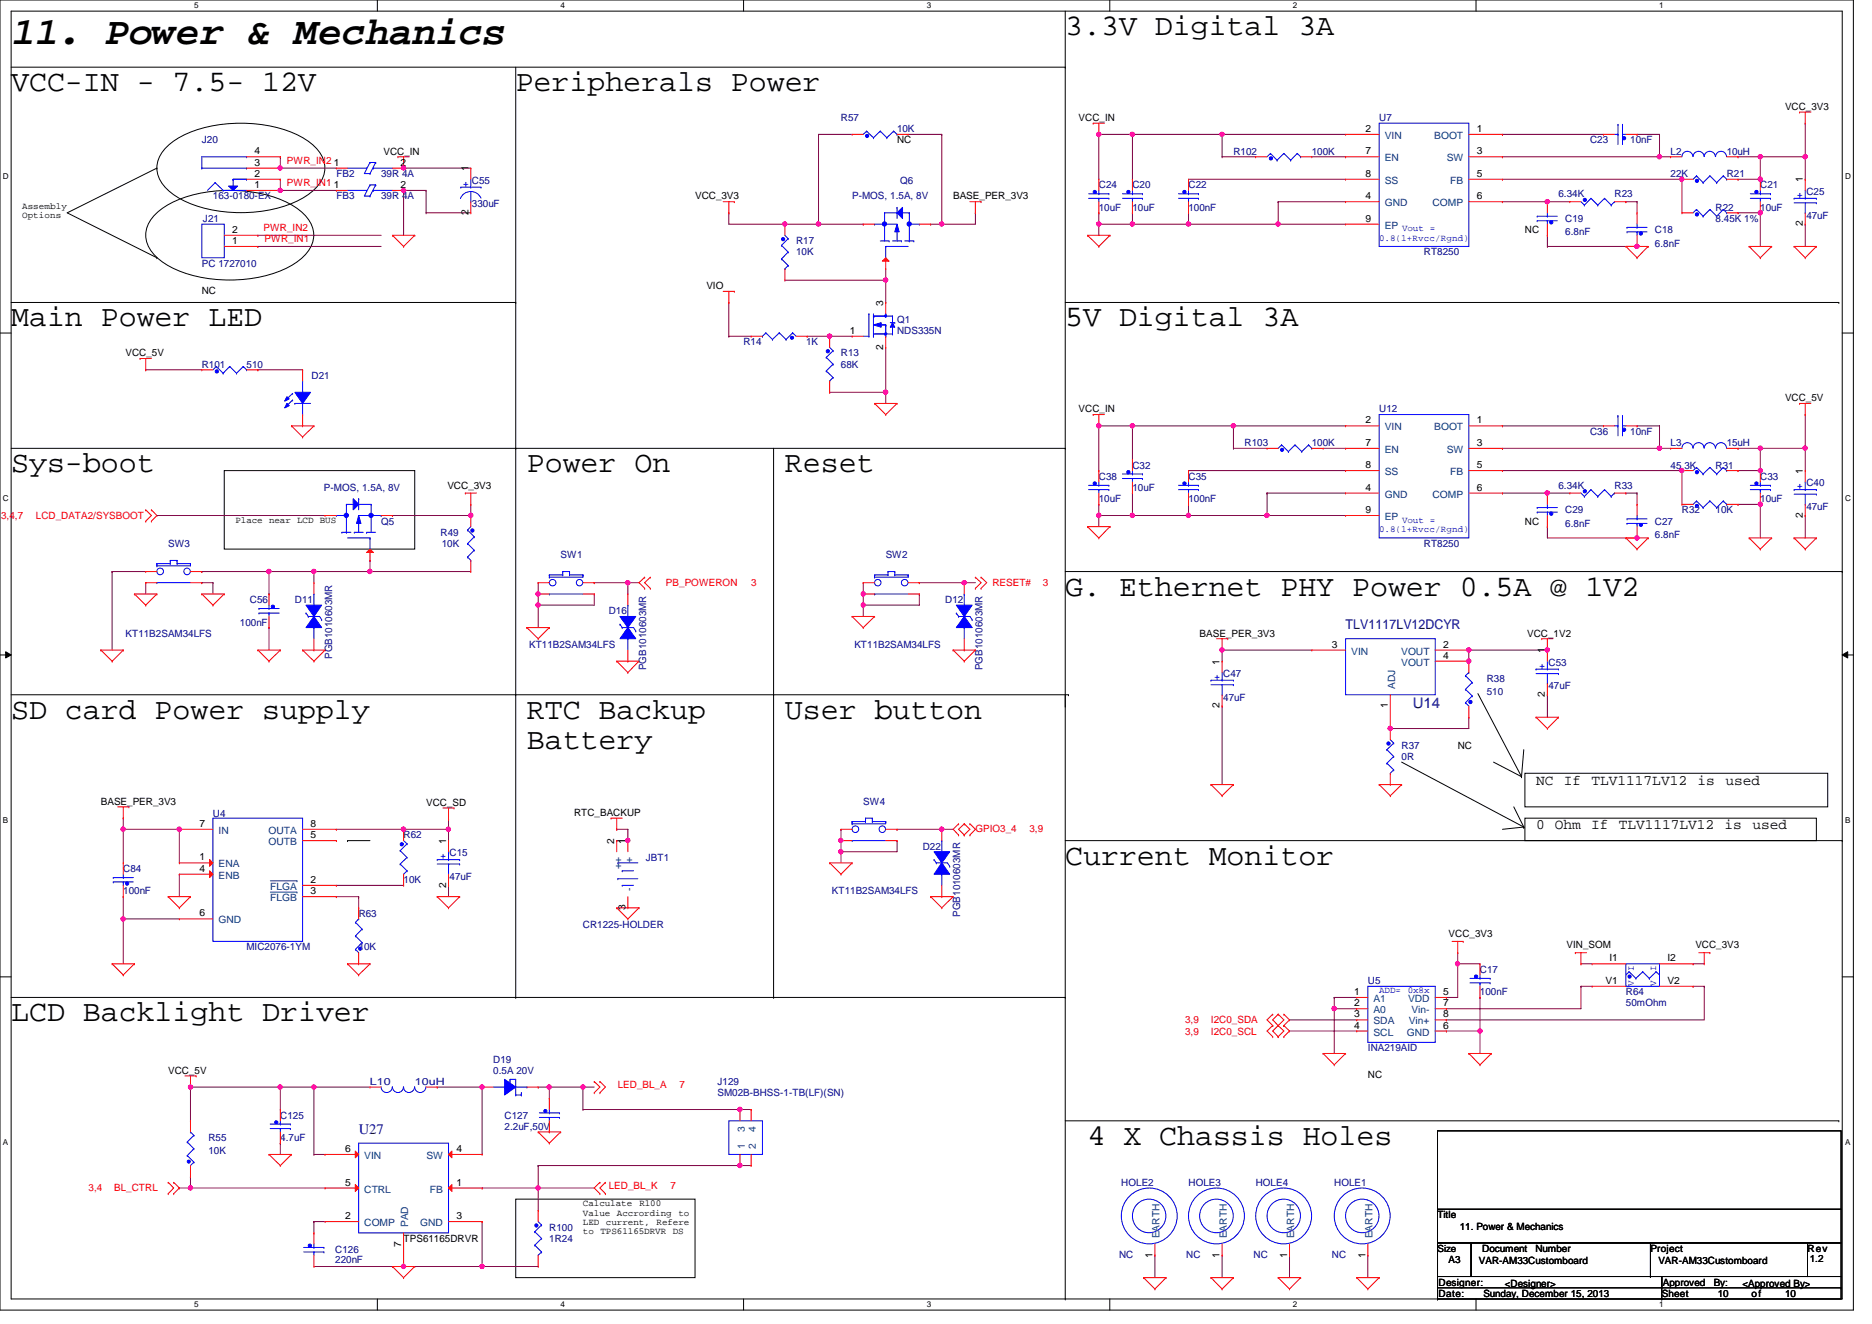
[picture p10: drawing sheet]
<svg xmlns="http://www.w3.org/2000/svg" width="420mm" height="297mm" viewBox="0 0 420 297" stroke-linecap="round" stroke-linejoin="round" font-family="sans-serif">
<defs><g id="words">
<text font-size="8.8" x="2.5" y="9.9">11. Power &amp; Mechanics</text>
<g font-size="6.7">
<text x="238.9" y="7.9">3.3V Digital 3A</text>
<text x="2.5" y="20.4">VCC-IN - 7.5- 12V</text>
<text x="115.7" y="20.4">Peripherals Power</text>
<text x="2.5" y="73.2">Main Power LED</text>
<text x="238.9" y="73.2">5V Digital 3A</text>
<text x="2.5" y="106">Sys-boot</text>
<text x="118.2" y="106">Power On</text>
<text x="176" y="106">Reset</text>
<text x="238.9" y="133.6">G. Ethernet PHY Power 0.5A @ 1V2</text>
<text x="2.5" y="161.2">SD card Power supply</text>
<text x="118.2" y="161.2">RTC Backup</text>
<text x="176" y="161.2">User button</text>
<text x="118.2" y="168">Battery</text>
<text x="238.9" y="194">Current Monitor</text>
<text x="2.5" y="229.2">LCD Backlight Driver</text>
<text x="243.9" y="256.8">4 X Chassis Holes</text>
</g>
<g font-size="3.3" fill="#000080">
<text x="316.8" y="158.8">U14</text>
<text x="80.4" y="254.4">U27</text>
</g>
<g font-size="3.3">
<text x="344.5" y="176">NC</text>
<text x="350.7" y="176">If</text>
<text x="356.9" y="176">TLV1117LV12</text>
<text x="380.7" y="176">is</text>
<text x="387" y="176">used</text>
<text x="344.5" y="186.1">0 Ohm If TLV1117LV12</text>
<text x="386.8" y="186.1">is</text>
<text x="393" y="186.1">used</text>
</g>
<text font-size="3" fill="#000080" x="301.8" y="141">TLV1117LV12DCYR</text>
<g font-size="2.2" fill="#000080">
<text x="188.6" y="27.2">R57</text>
<text x="201.2" y="29.7">10K</text>
<text x="309.3" y="27.2">U7</text>
<text x="45.3" y="32.2">J20</text>
<text x="276.6" y="34.7">R102</text>
<text x="294.2" y="34.7">100K</text>
<text x="356.6" y="32.2">C23</text>
<text x="365.6" y="32.2">10nF</text>
<text x="374.6" y="34.7">L2</text>
<text x="387.2" y="34.7">10uH</text>
<text x="75.4" y="39.8">FB2</text>
<text x="85.5" y="39.8">39R 4A</text>
<text x="105.8" y="41.2">C55</text>
<text x="201.9" y="41.2">Q6</text>
<text x="374.6" y="39.8">22K</text>
<text x="387.2" y="39.8">R21</text>
<text x="47.8" y="44.7">163-0180-EX</text>
<text x="75.4" y="44.7">FB3</text>
<text x="85.5" y="44.7">39R 4A</text>
<text x="105.8" y="46.5">330uF</text>
<text x="191.1" y="44.7">P-MOS, 1.5A, 8V</text>
<text x="246.4" y="42.2">C24</text>
<text x="246.4" y="47.3">10uF</text>
<text x="254" y="42.2">C20</text>
<text x="254" y="47.3">10uF</text>
<text x="266.5" y="42.2">C22</text>
<text x="266.5" y="47.3">100nF</text>
<text x="349.5" y="44.3">6.34K</text>
<text x="362.1" y="44.3">R23</text>
<text x="384.7" y="47.3">R22</text>
<text x="394.8" y="42.2">C21</text>
<text x="394.8" y="47.3">10uF</text>
<text x="405.1" y="43.8">C25</text>
<text x="45.5" y="49.8">J21</text>
<text x="351" y="49.8">C19</text>
<text x="351" y="52.8">6.8nF</text>
<text x="371.1" y="52.3">C18</text>
<text x="384.7" y="49.8">8.45K 1%</text>
<text x="405.1" y="49">47uF</text>
<text x="45.3" y="59.9">PC 1727010</text>
<text x="178.5" y="54.8">R17</text>
<text x="178.5" y="57.3">10K</text>
<text x="319.3" y="57.3">RT8250</text>
<text x="371.1" y="55.3">6.8nF</text>
<text x="166.7" y="77.5">R14</text>
<text x="180.8" y="77.5">1K</text>
<text x="201.2" y="72.4">Q1</text>
<text x="201.2" y="74.9">NDS335N</text>
<text x="45.3" y="82.5">R101</text>
<text x="55.3" y="82.5">510</text>
<text x="188.6" y="80">R13</text>
<text x="188.6" y="82.5">68K</text>
<text x="69.9" y="85">D21</text>
<text x="309.3" y="92.5">U12</text>
<text x="279.1" y="100.1">R103</text>
<text x="294.2" y="100.1">100K</text>
<text x="356.6" y="97.6">C36</text>
<text x="365.6" y="97.6">10nF</text>
<text x="374.6" y="100.1">L3</text>
<text x="387.2" y="100.1">15uH</text>
<text x="246.4" y="107.6">C38</text>
<text x="254" y="105.1">C32</text>
<text x="266.5" y="107.6">C35</text>
<text x="374.6" y="105.1">45.3K</text>
<text x="384.7" y="105.1">R31</text>
<text x="394.8" y="107.6">C33</text>
<text x="72.6" y="110.2">P-MOS, 1.5A, 8V</text>
<text x="246.4" y="112.6">10uF</text>
<text x="254" y="110.2">10uF</text>
<text x="266.5" y="112.6">100nF</text>
<text x="349.5" y="109.6">6.34K</text>
<text x="362.1" y="109.6">R33</text>
<text x="394.8" y="112.6">10uF</text>
<text x="405.1" y="109.1">C40</text>
<text x="85.5" y="117.7">Q5</text>
<text x="351" y="115.2">C29</text>
<text x="351" y="118.2">6.8nF</text>
<text x="371.1" y="117.7">C27</text>
<text x="377.2" y="115.2">R32</text>
<text x="384.7" y="115.2">10K</text>
<text x="405.1" y="114.4">47uF</text>
<text x="37.7" y="122.7">SW3</text>
<text x="98.8" y="120.2">R49</text>
<text x="99.1" y="122.7">10K</text>
<text x="125.7" y="125.2">SW1</text>
<text x="198.6" y="125.2">SW2</text>
<text x="319.3" y="122.7">RT8250</text>
<text x="371.1" y="120.7">6.8nF</text>
<text x="56" y="135.3">C56</text>
<text x="66.1" y="135.3">D11</text>
<text x="136.5" y="137.8">D16</text>
<text x="212" y="135.3">D12</text>
<text x="28.2" y="142.8">KT11B2SAM34LFS</text>
<text x="53.8" y="140.3">100nF</text>
<text x="74.5" y="147.8" transform="rotate(-90 74.5 147.8)">PGB1010603MR</text>
<text x="118.7" y="145.3">KT11B2SAM34LFS</text>
<text x="191.6" y="145.3">KT11B2SAM34LFS</text>
<text x="347.3" y="149.4">C53</text>
<text x="144.9" y="150.4" transform="rotate(-90 144.9 150.4)">PGB1010603MR</text>
<text x="220.3" y="150.4" transform="rotate(-90 220.3 150.4)">PGB1010603MR</text>
<text x="274.3" y="151.9">C47</text>
<text x="333.4" y="152.9">R38</text>
<text x="333.4" y="155.9">510</text>
<text x="347.3" y="154.6">47uF</text>
<text x="274.3" y="157.2">47uF</text>
<text x="314.3" y="168">R37</text>
<text x="314.3" y="170.5">0R</text>
<text x="47.8" y="183.3">U4</text>
<text x="193.6" y="180.6">SW4</text>
<text x="90.5" y="188.1">R62</text>
<text x="206.9" y="190.6">D22</text>
<text x="27.6" y="195.6">C84</text>
<text x="100.8" y="192.1">C15</text>
<text x="100.8" y="197.4">47uF</text>
<text x="144.8" y="193.1">JBT1</text>
<text x="27.6" y="200.7">100nF</text>
<text x="90.5" y="198.2">10K</text>
<text x="186.6" y="200.7">KT11B2SAM34LFS</text>
<text x="80.4" y="205.7">R63</text>
<text x="130.7" y="208.2">CR1225-HOLDER</text>
<text x="215.3" y="205.7" transform="rotate(-90 215.3 205.7)">PGB1010603MR</text>
<text x="55.3" y="213.2">MIC2076-1YM</text>
<text x="80.4" y="213.2">10K</text>
<text x="306.7" y="220.8">U5</text>
<text x="331.9" y="218.3">C17</text>
<text x="331.9" y="223.3">100nF</text>
<text x="364.6" y="223.3">R64</text>
<text x="364.6" y="225.8">50mOhm</text>
<text x="110.6" y="238.4">D19</text>
<text x="306.7" y="235.9">INA219AID</text>
<text x="83" y="243.4">L10</text>
<text x="93" y="243.4">10uH</text>
<text x="110.6" y="240.9">0.5A 20V</text>
<text x="160.9" y="243.4">J129</text>
<text x="160.9" y="245.9">SM02B-BHSS-1-TB(LF)(SN)</text>
<text x="62.9" y="251">C125</text>
<text x="113.2" y="251">C127</text>
<text x="46.7" y="256">R55</text>
<text x="62.9" y="256">4.7uF</text>
<text x="113.2" y="253.5">2.2uF,50V</text>
<text x="46.7" y="259">10K</text>
<text x="251.5" y="266.1">HOLE2</text>
<text x="266.5" y="266.1">HOLE3</text>
<text x="281.6" y="266.1">HOLE4</text>
<text x="299.2" y="266.1">HOLE1</text>
<text x="75.2" y="281.1">C126</text>
<text x="123.2" y="276.1">R100</text>
<text x="123.2" y="278.6">1R24</text>
<text x="75.2" y="283.4">220nF</text>
<text x="251" y="282.2">NC</text>
<text x="266" y="282.2">NC</text>
<text x="281.1" y="282.2">NC</text>
<text x="298.7" y="282.2">NC</text>
</g>
<g font-size="2.2">
<text x="241.9" y="27.2">VCC_IN</text>
<text x="306.2" y="29.6">2</text>
<text x="331.2" y="29.6">1</text>
<text x="400.3" y="24.6">VCC_3V3</text>
<text x="57.1" y="34.6">4</text>
<text x="86" y="34.7">VCC_IN</text>
<text x="201.2" y="32.2">NC</text>
<text x="306.2" y="34.6">7</text>
<text x="331.2" y="34.6">3</text>
<text x="57.1" y="39.7">2</text>
<text x="57.1" y="37.2">3</text>
<text x="74.9" y="37.2">1</text>
<text x="89.8" y="37.2">2</text>
<text x="105" y="38.4" transform="rotate(-90 105 38.4)">1</text>
<text x="306.2" y="39.7">8</text>
<text x="331.2" y="39.7">5</text>
<text x="404.3" y="40.9" transform="rotate(-90 404.3 40.9)">1</text>
<text x="57.1" y="42.2">1</text>
<text x="74.9" y="42.2">1</text>
<text x="89.8" y="42.2">2</text>
<text x="155.9" y="44.7">VCC_3V3</text>
<text x="213.7" y="44.7">BASE_PER_3V3</text>
<text x="306.2" y="44.7">4</text>
<text x="331.2" y="44.7">6</text>
<text x="52.1" y="52.2">2</text>
<text x="105" y="48.3" transform="rotate(-90 105 48.3)">2</text>
<text x="306.2" y="49.7">9</text>
<text x="342" y="52.3">NC</text>
<text x="404.3" y="50.8" transform="rotate(-90 404.3 50.8)">2</text>
<text x="52.1" y="54.7">1</text>
<text x="45.3" y="65.9">NC</text>
<text x="158.4" y="64.9">VIO</text>
<text x="198.1" y="68.6" transform="rotate(-90 198.1 68.6)">3</text>
<text x="190.5" y="74.9">1</text>
<text x="28.2" y="80">VCC_5V</text>
<text x="198.1" y="78.5" transform="rotate(-90 198.1 78.5)">2</text>
<text x="241.9" y="92.5">VCC_IN</text>
<text x="306.2" y="95">2</text>
<text x="331.2" y="95">1</text>
<text x="400.3" y="90">VCC_5V</text>
<text x="306.2" y="100">7</text>
<text x="331.2" y="100">3</text>
<text x="306.2" y="105">8</text>
<text x="331.2" y="105">5</text>
<text x="404.3" y="106.3" transform="rotate(-90 404.3 106.3)">1</text>
<text x="100.3" y="109.6">VCC_3V3</text>
<text x="306.2" y="110.1">4</text>
<text x="331.2" y="110.1">6</text>
<text x="306.2" y="115.1">9</text>
<text x="342" y="117.7">NC</text>
<text x="404.3" y="116.2" transform="rotate(-90 404.3 116.2)">2</text>
<text x="269" y="142.8">BASE_PER_3V3</text>
<text x="342.5" y="142.8">VCC_1V2</text>
<text x="273.5" y="149.1" transform="rotate(-90 273.5 149.1)">1</text>
<text x="298.7" y="145.3">3</text>
<text x="323.6" y="145.3">2</text>
<text x="323.6" y="147.8">4</text>
<text x="346.5" y="146.6" transform="rotate(-90 346.5 146.6)">1</text>
<text x="273.5" y="158.9" transform="rotate(-90 273.5 158.9)">2</text>
<text x="311.2" y="158.9" transform="rotate(-90 311.2 158.9)">1</text>
<text x="346.5" y="156.4" transform="rotate(-90 346.5 156.4)">2</text>
<text x="326.9" y="168">NC</text>
<text x="22.6" y="180.6">BASE_PER_3V3</text>
<text x="44.7" y="185.5">7</text>
<text x="69.6" y="185.5">8</text>
<text x="95.5" y="180.8">VCC_SD</text>
<text x="128.7" y="183">RTC_BACKUP</text>
<text x="69.6" y="188">5</text>
<text x="100" y="189.3" transform="rotate(-90 100 189.3)">1</text>
<text x="137.8" y="189.3" transform="rotate(-90 137.8 189.3)">2</text>
<text x="140.3" y="189.3" transform="rotate(-90 140.3 189.3)">1</text>
<text x="44.7" y="193">1</text>
<text x="44.7" y="195.6">4</text>
<text x="69.6" y="198.1">2</text>
<text x="69.6" y="200.6">3</text>
<text x="100" y="199.2" transform="rotate(-90 100 199.2)">2</text>
<text x="44.7" y="205.6">6</text>
<text x="140.3" y="204.2" transform="rotate(-90 140.3 204.2)">3</text>
<text x="324.9" y="210.2">VCC_3V3</text>
<text x="351.3" y="212.7">VIN_SOM</text>
<text x="360.9" y="215.7">I1</text>
<text x="373.9" y="215.7">I2</text>
<text x="380.2" y="212.7">VCC_3V3</text>
<text x="360" y="220.7">V1</text>
<text x="373.9" y="220.7">V2</text>
<text x="303.7" y="223.2">1</text>
<text x="303.7" y="225.8">2</text>
<text x="323.6" y="225.8">7</text>
<text x="323.6" y="223.2">5</text>
<text x="303.7" y="230.8">4</text>
<text x="303.7" y="228.3">3</text>
<text x="323.6" y="230.8">6</text>
<text x="323.6" y="228.3">8</text>
<text x="37.7" y="240.9">VCC_5V</text>
<text x="306.7" y="241.9">NC</text>
<text x="77.4" y="258.4">6</text>
<text x="102.4" y="258.4">4</text>
<text x="77.4" y="266">5</text>
<text x="102.4" y="266">1</text>
<text x="77.4" y="273.5">2</text>
<text x="102.4" y="273.5">3</text>
<text x="322.4" y="273.3">Title</text>
<text x="327.4" y="275.8">11. Power &amp; Mechanics</text>
<text x="90" y="279.7" transform="rotate(-90 90 279.7)">7</text>
<text x="90.5" y="278.6">TPS61165DRVR</text>
<text x="322.4" y="280.9">Size</text>
<text x="332.4" y="280.9">Document</text>
<text x="344.3" y="280.9">Number</text>
<text x="370.1" y="280.9">Project</text>
<text x="405.3" y="280.9">Rev</text>
<text x="258.4" y="282.2" transform="rotate(-90 258.4 282.2)">1</text>
<text x="273.5" y="282.2" transform="rotate(-90 273.5 282.2)">1</text>
<text x="288.6" y="282.2" transform="rotate(-90 288.6 282.2)">1</text>
<text x="306.2" y="282.2" transform="rotate(-90 306.2 282.2)">1</text>
<text x="324.9" y="283.4">A3</text>
<text x="331.6" y="283.6">VAR-AM33Customboard</text>
<text x="371.9" y="283.6">VAR-AM33Customboard</text>
<text x="405.8" y="283.2">1.2</text>
<text x="322.6" y="291">Date:</text>
<text x="322.6" y="288.4">Designer:</text>
<text x="332.7" y="291">Sunday, December 15, 2013</text>
<text x="337.4" y="288.7">&lt;Designer&gt;</text>
<text x="372.7" y="291">Sheet</text>
<text x="372.9" y="288.4">Approved</text>
<text x="384.3" y="288.4">By:</text>
<text x="385.2" y="291">10</text>
<text x="390.7" y="288.7">&lt;Approved By&gt;</text>
<text x="392.8" y="291">of</text>
<text x="400.3" y="291">10</text>
</g>
<g font-size="2.2" fill="#004080">
<text x="310.6" y="31.2">VIN</text>
<text x="321.6" y="31.2">BOOT</text>
<text x="310.6" y="36.2">EN</text>
<text x="310.6" y="41.2">SS</text>
<text x="324.4" y="36.2">SW</text>
<text x="325.2" y="41.2">FB</text>
<text x="310.6" y="46.3">GND</text>
<text x="321.3" y="46.3">COMP</text>
<text x="310.6" y="51.3">EP</text>
<text x="310.6" y="96.6">VIN</text>
<text x="310.6" y="101.6">EN</text>
<text x="321.6" y="96.6">BOOT</text>
<text x="324.4" y="101.6">SW</text>
<text x="310.6" y="106.6">SS</text>
<text x="325.2" y="106.6">FB</text>
<text x="310.6" y="111.6">GND</text>
<text x="321.3" y="111.6">COMP</text>
<text x="310.6" y="116.7">EP</text>
<text x="303" y="146.9">VIN</text>
<text x="314.2" y="146.9">VOUT</text>
<text x="314.2" y="149.4">VOUT</text>
<text x="312.8" y="154.6" transform="rotate(-90 312.8 154.6)">ADJ</text>
<text x="49" y="187.1">IN</text>
<text x="60.2" y="187.1">OUTA</text>
<text x="60.2" y="189.6">OUTB</text>
<text x="49" y="194.6">ENA</text>
<text x="49" y="197.1">ENB</text>
<text x="139.4" y="195.1" transform="rotate(-90 139.4 195.1)">++</text>
<text x="141.9" y="193.7" transform="rotate(-90 141.9 193.7)">+</text>
<text x="60.6" y="199.6">FLGA</text>
<text x="60.6" y="202.2">FLGB</text>
<text x="141.9" y="199.9" transform="rotate(-90 141.9 199.9)">-</text>
<text x="49" y="207.2">GND</text>
<text x="308" y="224.8">A1</text>
<text x="308" y="227.3">A0</text>
<text x="315.8" y="224.8">VDD</text>
<text x="316.5" y="227.3">Vin-</text>
<text x="308" y="232.3">SCL</text>
<text x="308" y="229.8">SDA</text>
<text x="315.5" y="232.3">GND</text>
<text x="315.9" y="229.8">Vin+</text>
<text x="167" y="257.7" transform="rotate(-90 167 257.7)">1</text>
<text x="167" y="254" transform="rotate(-90 167 254)">3</text>
<text x="169.5" y="257.7" transform="rotate(-90 169.5 257.7)">2</text>
<text x="169.5" y="254" transform="rotate(-90 169.5 254)">4</text>
<text x="81.7" y="260">VIN</text>
<text x="95.6" y="260">SW</text>
<text x="81.7" y="267.5">CTRL</text>
<text x="96.4" y="267.5">FB</text>
<text x="81.7" y="275.1">COMP</text>
<text x="91.6" y="275.3" transform="rotate(-90 91.6 275.3)">PAD</text>
<text x="94.2" y="275.1">GND</text>
<text x="260.1" y="277.8" transform="rotate(-90 260.1 277.8)">EARTH</text>
<text x="275.1" y="277.8" transform="rotate(-90 275.1 277.8)">EARTH</text>
<text x="290.2" y="277.8" transform="rotate(-90 290.2 277.8)">EARTH</text>
<text x="307.8" y="277.8" transform="rotate(-90 307.8 277.8)">EARTH</text>
</g>
<g font-size="2.2" fill="#f00">
<text x="64.3" y="36.8">PWR_IN2</text>
<text x="64.3" y="41.8">PWR_IN1</text>
<text x="59.1" y="51.9">PWR_IN2</text>
<text x="59.4" y="54.4">PWR_IN1</text>
<text x=".3" y="116.4">3,4,7</text>
<text x="8" y="116.4">LCD_DATA2/SYSBOOT</text>
<text x="149.4" y="131.5">PB_POWERON</text>
<text x="168.4" y="131.5">3</text>
<text x="222.5" y="131.5">RESET#</text>
<text x="233.8" y="131.5">3</text>
<text x="218.7" y="186.6">GPIO3_4</text>
<text x="230.8" y="186.6">3,9</text>
<text x="265.8" y="229.6">3,9</text>
<text x="265.8" y="232.1">3,9</text>
<text x="271.6" y="229.6">I2C0_SDA</text>
<text x="271.6" y="232.1">I2C0_SCL</text>
<text x="138.6" y="244.2">LED_BL_A</text>
<text x="152.4" y="244.2">7</text>
<text x="19.9" y="267.3">3,4</text>
<text x="25.6" y="267.3">BL_CTRL</text>
<text x="136.5" y="266.8">LED_BL_K</text>
<text x="150.4" y="266.8">7</text>
</g>
<g font-size="2.1" fill="#00f">
<text x="103.8" y="41.9">+</text>
<text x="403.1" y="44.4">+</text>
<text x="309.3" y="54">0.8(1+Rvcc/Rgnd)</text>
<text x="314.4" y="51.9">Vout =</text>
<text x="403.1" y="109.8">+</text>
<text x="309.3" y="119.3">0.8(1+Rvcc/Rgnd)</text>
<text x="314.4" y="117.3">Vout =</text>
<text x="272.3" y="152.6">+</text>
<text x="345.2" y="150">+</text>
<text x="98.8" y="192.8">+</text>
<text x="366.4" y="221.3" transform="rotate(-90 366.4 221.3)">V</text>
<text x="366.4" y="217.8" transform="rotate(-90 366.4 217.8)">I</text>
<text x="371.4" y="221.3" transform="rotate(-90 371.4 221.3)">V</text>
<text x="371.4" y="217.8" transform="rotate(-90 371.4 217.8)">I</text>
<text x="309.3" y="222.9">ADD=</text>
<text x="315.7" y="222.9">0x8x</text>
</g>
<g font-size="2.1">
<text x="5" y="46.9">Assembly</text>
<text x="5" y="48.9">Options</text>
<text x="52.8" y="117.3">Place near LCD BUS</text>
<text x="130.7" y="270.6">Calculate</text>
<text x="130.7" y="272.7">Value</text>
<text x="130.7" y="274.8">LED</text>
<text x="135.9" y="274.8">current,</text>
<text x="138.3" y="272.7">Accrording</text>
<text x="143.4" y="270.6">R100</text>
<text x="147.2" y="274.8">Refere</text>
<text x="152.1" y="272.7">to</text>
<text x="130.7" y="276.9">to</text>
<text x="134.7" y="276.9">TPS61165DRVR</text>
<text x="150.9" y="276.9">DS</text>
</g>
<g font-size="1.8">
<text x="43.6" y="1.9">5</text>
<text x="125.7" y="1.9">4</text>
<text x="207.8" y="1.9">3</text>
<text x="289.9" y="1.9">2</text>
<text x="372.1" y="1.9">1</text>
<text x=".6" y="40.2">D</text>
<text x="413.8" y="40.2">D</text>
<text x=".6" y="112.4">C</text>
<text x="413.8" y="112.4">C</text>
<text x=".6" y="184.7">B</text>
<text x="413.8" y="184.7">B</text>
<text x=".6" y="256.9">A</text>
<text x="413.8" y="256.9">A</text>
<text x="43.6" y="293.3">5</text>
<text x="125.7" y="293.3">4</text>
<text x="207.8" y="293.3">3</text>
<text x="289.9" y="293.3">2</text>
<text x="372.1" y="293.3">1</text>
</g>
</g></defs>
<path d="M0 0h415.6v293.9h-415.6zM2.5 2.5h410.6v288.9h-410.6z" fill="none" stroke="#000" stroke-width=".22"/>
<g fill="#fff">
<path d="M43.6 .3h.9v1.9h-.9z"/>
<path d="M43.6 291.7h.9v2h-.9z"/>
</g>
<path d="M84.6 0v2.5M84.6 291.4v2.5" fill="none" stroke="#000" stroke-width=".22"/>
<g fill="#fff">
<path d="M125.7 .3h1v1.9h-1z"/>
<path d="M125.7 291.7h1v2h-1z"/>
</g>
<path d="M166.8 0v2.5M166.8 291.4v2.5" fill="none" stroke="#000" stroke-width=".22"/>
<g fill="#fff">
<path d="M207.8 .3h1v1.9h-1z"/>
<path d="M207.8 291.7h1v2h-1z"/>
</g>
<path d="M248.9 0v2.5M248.9 291.4v2.5" fill="none" stroke="#000" stroke-width=".22"/>
<g fill="#fff">
<path d="M289.9 .3h1v1.9h-1z"/>
<path d="M289.9 291.7h1v2h-1z"/>
</g>
<path d="M331 0v2.5M331 291.4v2.5" fill="none" stroke="#000" stroke-width=".22"/>
<g fill="#fff">
<path d="M372.1 .3h.9v1.9h-.9z"/>
<path d="M372.1 291.7h.9v2h-.9z"/>
<path d="M.6 38.6h1.3v2h-1.3z"/>
<path d="M413.8 38.6h1.2v2h-1.2z"/>
<path d="M.6 110.8h1.3v2h-1.3z"/>
<path d="M413.8 110.8h1.2v2h-1.2z"/>
</g>
<path d="M0 74.7h2.5M413.1 74.7h2.5" fill="none" stroke="#000" stroke-width=".22"/>
<g fill="#fff">
<path d="M.6 183h1.2v2h-1.2z"/>
<path d="M413.8 183h1.2v2h-1.2z"/>
</g>
<path d="M0 146.9h2.5M1.3 146.2l1.2 .7-1.2 .7zM413.1 146.9l1.3-.7v1.4zM413.1 146.9h2.5" fill="none" stroke="#000" stroke-width=".22"/>
<path d="M1.3 146.2l1.2 .7-1.2 .7zM413.1 146.9l1.3-.7v1.4z" fill="#000"/>
<g fill="#fff">
<path d="M.6 255.3h1.2v2h-1.2z"/>
<path d="M413.8 255.3h1.2v2h-1.2z"/>
</g>
<g fill="none" stroke="#000" stroke-width=".22">
<path d="M2.5 15.1h236.4M115.7 15.1v208.7M238.9 15.1h.1M238.9 2.5v288.9M35.2 37.7h.1M35.2 37.7l-20.1 10.1 20.1 10M37.5 32.9a23.3 23.3 0 0 1 14.6-5.2 28.6 28.6 0 0 1 16.4 3.6 8.2 8.2 0 0 1 4.4 6.4 7.8 7.8 0 0 1-4.4 6.3 30.4 30.4 0 0 1-21.8 2.9 17.9 17.9 0 0 1-10-5.3 6 6 0 0 1 .8-8.7zM35 48a23.3 23.3 0 0 1 14.6-5.2 28.6 28.6 0 0 1 16.4 3.6 8.2 8.2 0 0 1 4.4 6.3 7.8 7.8 0 0 1-4.4 6.4 30.3 30.3 0 0 1-21.8 2.9 17.8 17.8 0 0 1-10-5.3 6.1 6.1 0 0 1 .8-8.7zM35.2 57.8h.1M2.5 67.9h113.2M115.7 67.9h.1M238.9 67.9h173.5"/>
<path d="M412.4 67.9h.1M2.5 100.6h236.4M50.3 105.6h42.7v17.6h-42.7zM115.7 100.6h.1M173.5 100.6v123.2M238.9 100.6h.1M238.9 128.2h174.2M413.1 128.2h.1M2.5 155.9h237.1M115.7 155.9h.1M173.5 155.9h.1M238.9 158.4h.1"/>
<path d="M239.6 155.9h.1M331.4 155.6l9.8 18.6M314.3 171l27.4 14.5M334.9 171l6.3 3.2M341.2 174.2h.1M341.7 168.2l-.5 6M342 173.5h67.9v7.5h-67.9zM77.9 188.6h.1M77.9 188.6h5.1M238.9 188.6h174.2M339.5 181l2.2 4.5M341.7 185.5h.1"/>
<path d="M341.7 185.5l-4.8 .6M342 183.6h65.3v5h-65.3zM413.1 188.6h.1M0 219.2h2.5M413.1 219.2h2.5M2.5 223.8h236.4M115.7 223.8h.1M173.5 223.8h.1M238.9 223.8h.1M238.9 251.5h173.5M412.4 251.5h.1M115.7 269h40.2v17.6h-40.2z"/>
<path d="M238.9 291.4h.1"/>
</g>
<path d="M62.9 37.7h.1M62.9 37.7h12.5M57.8 52.8h.1M57.8 52.8h27.7M62.9 40.2h.1M62.9 40.2v2.5M27.6 183.6h.1M27.6 183.6v2.5" fill="none" stroke="#800040" stroke-width=".22"/>
<circle cx="27.6" cy="186" r=".49" fill="#f0f"/>
<circle cx="27.6" cy="186" r=".49" fill="none" stroke="#f0f" stroke-width=".22"/>
<path d="M62.9 42.7h.1M62.9 42.7h12.5M27.6 186.1h.1M27.6 186.1v7.5M27.6 186.1h12.6M75.4 198.6h.1M75.4 198.6h15.1M100.6 198.6h.1M100.6 186.1h.1M100.6 186.1v2.5M100.6 198.6v2.6" fill="none" stroke="#800040" stroke-width=".22"/>
<circle cx="62.8" cy="42.7" r=".47" fill="#f0f"/>
<circle cx="62.8" cy="42.7" r=".47" fill="none" stroke="#f0f" stroke-width=".22"/>
<path d="M57.8 55.3h.1M57.8 55.3h27.7M40.2 196.1h.1M40.2 186.1h.1M40.2 186.1v7.5M40.2 196.1v5.1M138.3 186.1h.1M138.3 186.1h2.5" fill="none" stroke="#800040" stroke-width=".22"/>
<circle cx="40.2" cy="186" r=".49" fill="#f0f"/>
<circle cx="40.2" cy="186" r=".49" fill="none" stroke="#f0f" stroke-width=".22"/>
<g fill="none" stroke="#800040" stroke-width=".22">
<path d="M246.4 30.1h.1M246.4 30.1v10.1M90.5 42.7h.1M90.5 42.7v10.1M246.4 50.3h.1M246.4 50.3v2.5M254 47.8h.1M254 47.8v2.5M266.5 47.8h.1M266.5 40.2h.1M266.5 50.3h.1M266.5 47.8v2.5"/>
<path d="M266.5 40.2h35.3M286.6 45.3h.1M286.6 45.3h15.2M286.6 45.3v5h-20.1M32.7 83h.1M32.7 83h12.6"/>
</g>
<circle cx="286.6" cy="50.2" r=".48" fill="#f0f"/>
<circle cx="286.6" cy="50.2" r=".48" fill="none" stroke="#f0f" stroke-width=".22"/>
<circle cx="266.5" cy="50.2" r=".48" fill="#f0f"/>
<circle cx="266.5" cy="50.2" r=".48" fill="none" stroke="#f0f" stroke-width=".22"/>
<path d="M336.9 30.1h.1M336.9 30.1h22.7M372.2 35.2h.1M372.2 35.2h2.4M286.6 50.3h.1M286.6 50.3h15.2" fill="none" stroke="#800040" stroke-width=".22"/>
<circle cx="372.1" cy="35.2" r=".49" fill="#f0f"/>
<circle cx="372.1" cy="35.2" r=".49" fill="none" stroke="#f0f" stroke-width=".22"/>
<path d="M372.2 30.1h.1M372.2 30.1v5.1M394.8 35.2h.1M394.8 35.2h10M404.8 35.2h.1M404.8 35.2v5" fill="none" stroke="#800040" stroke-width=".22"/>
<circle cx="404.8" cy="35.2" r=".49" fill="#f0f"/>
<circle cx="404.8" cy="35.2" r=".49" fill="none" stroke="#f0f" stroke-width=".22"/>
<path d="M367.1 30.1h.1M367.1 30.1h5.1M394.8 47.8h.1M394.8 47.8v7.5" fill="none" stroke="#800040" stroke-width=".22"/>
<circle cx="394.7" cy="47.7" r=".48" fill="#f0f"/>
<circle cx="394.7" cy="47.7" r=".48" fill="none" stroke="#f0f" stroke-width=".22"/>
<path d="M394.8 35.2h.1M394.8 35.2v5" fill="none" stroke="#800040" stroke-width=".22"/>
<circle cx="394.7" cy="40.2" r=".48" fill="#f0f"/>
<circle cx="394.7" cy="40.2" r=".48" fill="none" stroke="#f0f" stroke-width=".22"/>
<circle cx="394.7" cy="35.2" r=".48" fill="#f0f"/>
<circle cx="394.7" cy="35.2" r=".48" fill="none" stroke="#f0f" stroke-width=".22"/>
<path d="M389.8 35.2h.1M389.8 35.2h5M404.8 27.6h.1M404.8 27.6v7.6M336.9 40.2h.1M336.9 40.2h40.3M389.8 40.2h.1M389.8 40.2h5" fill="none" stroke="#800040" stroke-width=".22"/>
<circle cx="377.1" cy="40.2" r=".48" fill="#f0f"/>
<circle cx="377.1" cy="40.2" r=".48" fill="none" stroke="#f0f" stroke-width=".22"/>
<path d="M347 45.3h.1M347 45.3h5M364.6 45.3h.1M364.6 45.3h2.5M367.1 45.3h.1M367.1 45.3v2.5M377.2 40.2h.1M377.2 40.2v7.6M389.8 47.8h.1M389.8 47.8h5" fill="none" stroke="#800040" stroke-width=".22"/>
<circle cx="347" cy="45.2" r=".49" fill="#f0f"/>
<circle cx="347" cy="45.2" r=".49" fill="none" stroke="#f0f" stroke-width=".22"/>
<path d="M347 55.3h.1M347 55.3h20.1" fill="none" stroke="#800040" stroke-width=".22"/>
<circle cx="367.1" cy="55.3" r=".48" fill="#f0f"/>
<circle cx="367.1" cy="55.3" r=".48" fill="none" stroke="#f0f" stroke-width=".22"/>
<path d="M347 52.8h.1M347 52.8v2.5M404.8 50.3h.1M404.8 50.3v5M246.4 95.5h.1M246.4 95.5v10.1" fill="none" stroke="#800040" stroke-width=".22"/>
<circle cx="246.4" cy="95.5" r=".49" fill="#f0f"/>
<circle cx="246.4" cy="95.5" r=".49" fill="none" stroke="#f0f" stroke-width=".22"/>
<path d="M254 95.5h.1M254 95.5v7.6M254 110.6h.1M254 110.6v5.1M266.5 113.2h.1M266.5 105.6h.1M266.5 115.7h.1M266.5 113.2v2.5M266.5 105.6h35.3M266.5 115.7h17.6M284.1 110.6h.1M284.1 110.6h17.7" fill="none" stroke="#800040" stroke-width=".22"/>
<circle cx="284.1" cy="115.6" r=".49" fill="#f0f"/>
<circle cx="284.1" cy="115.6" r=".49" fill="none" stroke="#f0f" stroke-width=".22"/>
<circle cx="266.5" cy="115.6" r=".49" fill="#f0f"/>
<circle cx="266.5" cy="115.6" r=".49" fill="none" stroke="#f0f" stroke-width=".22"/>
<path d="M336.9 95.5h.1M336.9 95.5h22.7M284.1 110.6h.1M284.1 115.7h.1M284.1 110.6v5.1M284.1 115.7h17.7M372.2 100.6h.1M372.2 100.6h2.4" fill="none" stroke="#800040" stroke-width=".22"/>
<circle cx="372.1" cy="100.5" r=".48" fill="#f0f"/>
<circle cx="372.1" cy="100.5" r=".48" fill="none" stroke="#f0f" stroke-width=".22"/>
<path d="M372.2 95.5h.1M372.2 95.5v5.1M404.8 100.6h.1M404.8 100.6v5" fill="none" stroke="#800040" stroke-width=".22"/>
<circle cx="404.8" cy="100.5" r=".48" fill="#f0f"/>
<circle cx="404.8" cy="100.5" r=".48" fill="none" stroke="#f0f" stroke-width=".22"/>
<path d="M367.1 95.5h.1M367.1 95.5h5.1M389.8 100.6h.1M389.8 100.6h15M394.8 100.6h.1M394.8 100.6v5" fill="none" stroke="#800040" stroke-width=".22"/>
<circle cx="394.8" cy="105.6" r=".47" fill="#f0f"/>
<circle cx="394.8" cy="105.6" r=".47" fill="none" stroke="#f0f" stroke-width=".22"/>
<circle cx="394.8" cy="100.5" r=".47" fill="#f0f"/>
<circle cx="394.8" cy="100.5" r=".47" fill="none" stroke="#f0f" stroke-width=".22"/>
<path d="M394.8 113.2h.1M394.8 113.2v7.5" fill="none" stroke="#800040" stroke-width=".22"/>
<circle cx="394.8" cy="113.1" r=".47" fill="#f0f"/>
<circle cx="394.8" cy="113.1" r=".47" fill="none" stroke="#f0f" stroke-width=".22"/>
<path d="M404.8 93h.1M404.8 93v7.6M377.2 105.6h.1M377.2 105.6v7.6M389.8 105.6h.1M389.8 105.6h5" fill="none" stroke="#800040" stroke-width=".22"/>
<circle cx="377.1" cy="105.6" r=".47" fill="#f0f"/>
<circle cx="377.1" cy="105.6" r=".47" fill="none" stroke="#f0f" stroke-width=".22"/>
<path d="M336.9 105.6h.1M336.9 105.6h40.3M347 110.6h.1M347 110.6h5M364.6 110.6h.1M364.6 110.6h2.5M367.1 110.6h.1M367.1 110.6v2.6M389.8 113.2h.1M389.8 113.2h5" fill="none" stroke="#800040" stroke-width=".22"/>
<circle cx="347" cy="110.6" r=".49" fill="#f0f"/>
<circle cx="347" cy="110.6" r=".49" fill="none" stroke="#f0f" stroke-width=".22"/>
<path d="M347 120.7h20.1M367.1 120.7h.1" fill="none" stroke="#800040" stroke-width=".22"/>
<circle cx="367.1" cy="120.7" r=".49" fill="#f0f"/>
<circle cx="367.1" cy="120.7" r=".49" fill="none" stroke="#f0f" stroke-width=".22"/>
<path d="M246.4 30.1h.1M246.4 30.1h7.6v10.1M336.9 35.2h.1M336.9 35.2h35.3M254 40.2h.1M336.9 100.6h.1M336.9 100.6h35.3M347 118.2h.1M347 118.2v2.5M404.8 115.7h.1M404.8 115.7v5" fill="none" stroke="#800040" stroke-width=".22"/>
<circle cx="246.4" cy="30.1" r=".48" fill="#f0f"/>
<circle cx="246.4" cy="30.1" r=".48" fill="none" stroke="#f0f" stroke-width=".22"/>
<path d="M246.4 95.5h.1M246.4 95.5h7.6M90.5 186.1h.1M90.5 186.1h10.1" fill="none" stroke="#800040" stroke-width=".22"/>
<circle cx="100.5" cy="186" r=".48" fill="#f0f"/>
<circle cx="100.5" cy="186" r=".48" fill="none" stroke="#f0f" stroke-width=".22"/>
<circle cx="90.5" cy="186" r=".49" fill="#f0f"/>
<circle cx="90.5" cy="186" r=".49" fill="none" stroke="#f0f" stroke-width=".22"/>
<path d="M62.9 35.2h.1M62.9 35.2v2.5M57.8 83h.1M57.8 83h10.1M100.6 183.8h.1M100.6 183.8v2.3" fill="none" stroke="#800040" stroke-width=".22"/>
<circle cx="62.8" cy="37.7" r=".47" fill="#f0f"/>
<circle cx="62.8" cy="37.7" r=".47" fill="none" stroke="#f0f" stroke-width=".22"/>
<path d="M90.5 37.7h.1M90.5 37.7h15.1" fill="none" stroke="#800040" stroke-width=".22"/>
<circle cx="90.5" cy="37.7" r=".48" fill="#f0f"/>
<circle cx="90.5" cy="37.7" r=".48" fill="none" stroke="#f0f" stroke-width=".22"/>
<path d="M90.5 42.7h.1M90.5 42.7h5M95.5 47.8h.1M95.5 42.7h.1M95.5 47.8h10.1M95.5 42.7v5.1" fill="none" stroke="#800040" stroke-width=".22"/>
<circle cx="90.5" cy="42.7" r=".48" fill="#f0f"/>
<circle cx="90.5" cy="42.7" r=".48" fill="none" stroke="#f0f" stroke-width=".22"/>
<path d="M246.4 113.2h.1M246.4 113.2v2.5" fill="none" stroke="#800040" stroke-width=".22"/>
<circle cx="246.4" cy="115.6" r=".49" fill="#f0f"/>
<circle cx="246.4" cy="115.6" r=".49" fill="none" stroke="#f0f" stroke-width=".22"/>
<path d="M254 115.7h.1M254 115.7h12.5" fill="none" stroke="#800040" stroke-width=".22"/>
<circle cx="253.9" cy="115.6" r=".49" fill="#f0f"/>
<circle cx="253.9" cy="115.6" r=".49" fill="none" stroke="#f0f" stroke-width=".22"/>
<g fill="none" stroke="#800040" stroke-width=".22">
<path d="M246.4 115.7h.1M246.4 115.7h7.6M246.4 115.7v2.5M27.6 206.2h.1M27.6 206.2h12.6M75.4 201.2h.1M75.4 201.2h5M80.4 201.2h.1M80.4 201.2v2.5M274.1 281.6h.1M274.1 281.6v5M289.2 281.6h.1"/>
<path d="M289.2 281.6v5M306.7 281.6h.1M306.7 281.6v5"/>
</g>
<circle cx="27.6" cy="206.2" r=".48" fill="#f0f"/>
<circle cx="27.6" cy="206.2" r=".48" fill="none" stroke="#f0f" stroke-width=".22"/>
<path d="M246.4 47.8h.1M246.4 47.8v2.5M254 50.3h.1M254 50.3h12.5M27.6 206.2h.1M27.6 201.2h.1M27.6 201.2v15" fill="none" stroke="#800040" stroke-width=".22"/>
<circle cx="253.9" cy="50.2" r=".48" fill="#f0f"/>
<circle cx="253.9" cy="50.2" r=".48" fill="none" stroke="#f0f" stroke-width=".22"/>
<path d="M246.4 50.3h.1M246.4 50.3h7.6" fill="none" stroke="#800040" stroke-width=".22"/>
<circle cx="246.4" cy="50.2" r=".48" fill="#f0f"/>
<circle cx="246.4" cy="50.2" r=".48" fill="none" stroke="#f0f" stroke-width=".22"/>
<path d="M336.9 45.3h.1M336.9 45.3h10.1M336.9 110.6h.1M336.9 110.6h10.1M75.4 186.1h.1M75.4 186.1h15.1M138.3 188.6h.1M140.8 186.1h.1M140.8 186.1v2.5h-2.5" fill="none" stroke="#800040" stroke-width=".22"/>
<circle cx="140.8" cy="188.5" r=".48" fill="#f0f"/>
<circle cx="140.8" cy="188.5" r=".48" fill="none" stroke="#f0f" stroke-width=".22"/>
<path d="M25.1 128.2h.1M25.1 128.2h7.6M60.3 128.2h.1M60.3 128.2h10.1" fill="none" stroke="#800040" stroke-width=".22"/>
<circle cx="60.3" cy="128.2" r=".49" fill="#f0f"/>
<circle cx="60.3" cy="128.2" r=".49" fill="none" stroke="#f0f" stroke-width=".22"/>
<path d="M32.7 130.7h.1M32.7 130.7v2.6M206.2 133.3h.1M206.2 133.3v2.5M216.2 130.7h.1M216.2 130.7h2.5" fill="none" stroke="#800040" stroke-width=".22"/>
<circle cx="216.2" cy="130.7" r=".48" fill="#f0f"/>
<circle cx="216.2" cy="130.7" r=".48" fill="none" stroke="#f0f" stroke-width=".22"/>
<path d="M193.6 135.8h.1M193.6 135.8v2.5" fill="none" stroke="#800040" stroke-width=".22"/>
<circle cx="193.6" cy="135.7" r=".48" fill="#f0f"/>
<circle cx="193.6" cy="135.7" r=".48" fill="none" stroke="#f0f" stroke-width=".22"/>
<path d="M45.3 130.7h.1M45.3 130.7h2.5M47.8 130.7h.1M47.8 130.7v2.6M70.4 128.2h.1M70.4 128.2v2.5M120.7 130.7h.1M120.7 130.7v2.6M193.6 135.8h.1M193.6 135.8h12.6" fill="none" stroke="#800040" stroke-width=".22"/>
<circle cx="120.7" cy="133.2" r=".49" fill="#f0f"/>
<circle cx="120.7" cy="133.2" r=".49" fill="none" stroke="#f0f" stroke-width=".22"/>
<path d="M120.7 135.8h.1M120.7 135.8h12.6" fill="none" stroke="#800040" stroke-width=".22"/>
<circle cx="120.7" cy="135.7" r=".49" fill="#f0f"/>
<circle cx="120.7" cy="135.7" r=".49" fill="none" stroke="#f0f" stroke-width=".22"/>
<path d="M35.2 115.7h.1M35.2 115.7h37.7M88 115.7h.1M105.6 113.2h.1M105.6 113.2v2.5h-17.6M25.1 128.2h.1M25.1 128.2v17.6M83 128.2h.1M83 128.2h22.6M133.3 133.3h.1M133.3 133.3v2.5" fill="none" stroke="#800040" stroke-width=".22"/>
<circle cx="105.6" cy="115.6" r=".48" fill="#f0f"/>
<circle cx="105.6" cy="115.6" r=".48" fill="none" stroke="#f0f" stroke-width=".22"/>
<path d="M83 125.7h.1M83 125.7v2.5M193.6 133.3h.1M193.6 133.3v2.5" fill="none" stroke="#800040" stroke-width=".22"/>
<circle cx="193.6" cy="133.2" r=".48" fill="#f0f"/>
<circle cx="193.6" cy="133.2" r=".48" fill="none" stroke="#f0f" stroke-width=".22"/>
<path d="M70.4 128.2h.1M70.4 128.2h12.6M193.6 130.7h.1M193.6 130.7v2.6M206.2 130.7h.1M206.2 130.7h10" fill="none" stroke="#800040" stroke-width=".22"/>
<circle cx="83" cy="128.2" r=".49" fill="#f0f"/>
<circle cx="83" cy="128.2" r=".49" fill="none" stroke="#f0f" stroke-width=".22"/>
<circle cx="70.4" cy="128.2" r=".49" fill="#f0f"/>
<circle cx="70.4" cy="128.2" r=".49" fill="none" stroke="#f0f" stroke-width=".22"/>
<path d="M120.7 133.3h.1M120.7 135.8h.1M120.7 133.3v7.5M140.8 130.7h.1M140.8 130.7h2.5M274.1 158.4h.1M274.1 145.8h.1M274.1 158.4v17.6M274.1 145.8h20.1" fill="none" stroke="#800040" stroke-width=".22"/>
<circle cx="274" cy="145.8" r=".49" fill="#f0f"/>
<circle cx="274" cy="145.8" r=".49" fill="none" stroke="#f0f" stroke-width=".22"/>
<path d="M274.1 145.8h.1M274.1 145.8v2.5M329.4 145.8h.1M329.4 145.8v2.5" fill="none" stroke="#800040" stroke-width=".22"/>
<circle cx="329.4" cy="148.3" r=".49" fill="#f0f"/>
<circle cx="329.4" cy="148.3" r=".49" fill="none" stroke="#f0f" stroke-width=".22"/>
<path d="M329.4 145.8h.1M329.4 145.8h17.6" fill="none" stroke="#800040" stroke-width=".22"/>
<circle cx="347" cy="145.8" r=".49" fill="#f0f"/>
<circle cx="347" cy="145.8" r=".49" fill="none" stroke="#f0f" stroke-width=".22"/>
<circle cx="329.4" cy="145.8" r=".49" fill="#f0f"/>
<circle cx="329.4" cy="145.8" r=".49" fill="none" stroke="#f0f" stroke-width=".22"/>
<path d="M274.1 30.1h.1M274.1 30.1h27.7M347 155.9h.1M347 155.9v5" fill="none" stroke="#800040" stroke-width=".22"/>
<circle cx="274" cy="30.1" r=".48" fill="#f0f"/>
<circle cx="274" cy="30.1" r=".48" fill="none" stroke="#f0f" stroke-width=".22"/>
<path d="M276.6 95.5h.1M276.6 95.5h25.2" fill="none" stroke="#800040" stroke-width=".22"/>
<circle cx="276.5" cy="95.5" r=".48" fill="#f0f"/>
<circle cx="276.5" cy="95.5" r=".48" fill="none" stroke="#f0f" stroke-width=".22"/>
<path d="M140.8 130.7h.1M140.8 130.7v2.6" fill="none" stroke="#800040" stroke-width=".22"/>
<circle cx="140.8" cy="130.7" r=".48" fill="#f0f"/>
<circle cx="140.8" cy="130.7" r=".48" fill="none" stroke="#f0f" stroke-width=".22"/>
<path d="M45.3 128.2h.1M45.3 128.2h15v5.1M60.3 133.3h.1M60.3 140.8h.1M60.3 140.8v5M42.7 243.9h.1M42.7 243.9v7.6M98 243.9h.1M98 243.9h10.1M42.7 266.5h.1M42.7 266.5h30.2" fill="none" stroke="#800040" stroke-width=".22"/>
<circle cx="42.7" cy="266.5" r=".48" fill="#f0f"/>
<circle cx="42.7" cy="266.5" r=".48" fill="none" stroke="#f0f" stroke-width=".22"/>
<path d="M108.1 243.9h.1M108.1 243.9v15.1" fill="none" stroke="#800040" stroke-width=".22"/>
<circle cx="108.1" cy="243.9" r=".48" fill="#f0f"/>
<circle cx="108.1" cy="243.9" r=".48" fill="none" stroke="#f0f" stroke-width=".22"/>
<path d="M62.9 256.5h.1M62.9 243.9h.1M62.9 256.5v2.5M62.9 243.9h7.5M70.4 259h.1M70.4 243.9h.1M70.4 259h2.5M70.4 243.9v15.1" fill="none" stroke="#800040" stroke-width=".22"/>
<circle cx="70.4" cy="243.9" r=".48" fill="#f0f"/>
<circle cx="70.4" cy="243.9" r=".48" fill="none" stroke="#f0f" stroke-width=".22"/>
<circle cx="62.8" cy="243.9" r=".47" fill="#f0f"/>
<circle cx="62.8" cy="243.9" r=".47" fill="none" stroke="#f0f" stroke-width=".22"/>
<path d="M108.1 274.1h.1M108.1 274.1v10M108.1 284.1h.1M108.1 284.1h12.6" fill="none" stroke="#800040" stroke-width=".22"/>
<circle cx="108.1" cy="284.1" r=".49" fill="#f0f"/>
<circle cx="108.1" cy="284.1" r=".49" fill="none" stroke="#f0f" stroke-width=".22"/>
<path d="M130.7 243.9h.1M130.7 243.9h2.6M70.4 274.1h.1M70.4 274.1h2.5M70.4 274.1v2.5M70.4 284.1h20.1M90.5 284.1h.1" fill="none" stroke="#800040" stroke-width=".22"/>
<circle cx="130.7" cy="243.9" r=".47" fill="#f0f"/>
<circle cx="130.7" cy="243.9" r=".47" fill="none" stroke="#f0f" stroke-width=".22"/>
<path d="M123.2 243.9h.1M123.2 243.9v2.5M108.1 266.5h.1M108.1 266.5h25.2M120.7 266.5h.1M120.7 266.5v5.1" fill="none" stroke="#800040" stroke-width=".22"/>
<circle cx="120.7" cy="266.5" r=".49" fill="#f0f"/>
<circle cx="120.7" cy="266.5" r=".49" fill="none" stroke="#f0f" stroke-width=".22"/>
<path d="M90.5 284.1h.1M90.5 284.1h17.6" fill="none" stroke="#800040" stroke-width=".22"/>
<circle cx="90.5" cy="284.1" r=".49" fill="#f0f"/>
<circle cx="90.5" cy="284.1" r=".49" fill="none" stroke="#f0f" stroke-width=".22"/>
<path d="M311.8 163.4h.1M311.8 163.4h17.6M70.4 243.9h.1M70.4 243.9h12.6" fill="none" stroke="#800040" stroke-width=".22"/>
<circle cx="311.8" cy="163.4" r=".48" fill="#f0f"/>
<circle cx="311.8" cy="163.4" r=".48" fill="none" stroke="#f0f" stroke-width=".22"/>
<path d="M176 50.3h7.6M183.6 50.3h.1M329.4 160.9h.1M329.4 160.9v2.5" fill="none" stroke="#800040" stroke-width=".22"/>
<circle cx="176" cy="50.2" r=".47" fill="#f0f"/>
<circle cx="176" cy="50.2" r=".47" fill="none" stroke="#f0f" stroke-width=".22"/>
<circle cx="183.5" cy="50.2" r=".48" fill="#f0f"/>
<circle cx="183.5" cy="50.2" r=".48" fill="none" stroke="#f0f" stroke-width=".22"/>
<path d="M163.4 47.8h.1M163.4 47.8v2.5M211.2 50.3h.1M218.7 47.8h.1M218.7 47.8v2.5h-7.5M198.6 62.9h.1M198.6 60.3v2.6M198.6 77.9v10.1M198.6 88h.1" fill="none" stroke="#800040" stroke-width=".22"/>
<circle cx="198.6" cy="88" r=".48" fill="#f0f"/>
<circle cx="198.6" cy="88" r=".48" fill="none" stroke="#f0f" stroke-width=".22"/>
<path d="M176 62.9h22.6M198.6 62.9h.1" fill="none" stroke="#800040" stroke-width=".22"/>
<circle cx="198.6" cy="62.8" r=".48" fill="#f0f"/>
<circle cx="198.6" cy="62.8" r=".48" fill="none" stroke="#f0f" stroke-width=".22"/>
<path d="M183.6 30.1h.1M183.6 30.1h7.5M183.6 30.1v20.2M203.7 30.1h7.5M211.2 30.1h.1M211.2 30.1v20.2M183.6 50.3h.1M183.6 50.3h10M193.6 50.3h.1M211.2 50.3h.1M198.6 67.9h.1M198.6 62.9v5" fill="none" stroke="#800040" stroke-width=".22"/>
<circle cx="211.2" cy="50.2" r=".48" fill="#f0f"/>
<circle cx="211.2" cy="50.2" r=".48" fill="none" stroke="#f0f" stroke-width=".22"/>
<path d="M208.7 50.3h.1M208.7 50.3h2.5M181 75.4h.1M181 75.4h5.1M186.1 88h.1M186.1 88h12.5" fill="none" stroke="#800040" stroke-width=".22"/>
<circle cx="186" cy="75.4" r=".48" fill="#f0f"/>
<circle cx="186" cy="75.4" r=".48" fill="none" stroke="#f0f" stroke-width=".22"/>
<path d="M186.1 75.4h.1M186.1 75.4h5M326.9 216.2h.1M326.9 216.2v7.6h-2.5M299.2 226.3h.1M299.2 226.3v10M324.4 223.8h.1M331.9 231.3h.1M331.9 231.3v5" fill="none" stroke="#800040" stroke-width=".22"/>
<circle cx="299.2" cy="226.3" r=".48" fill="#f0f"/>
<circle cx="299.2" cy="226.3" r=".48" fill="none" stroke="#f0f" stroke-width=".22"/>
<g fill="none" stroke="#800040" stroke-width=".22">
<path d="M163.4 50.3h12.6M176 50.3h.1M163.4 67.9h.1M163.4 75.4h.1M163.4 67.9v7.5M163.4 75.4h5M198.6 88h.1M198.6 88v2.5M289.2 228.8h.1M289.2 231.3h.1M289.2 228.8h15M289.2 231.3h15"/>
<path d="M299.2 223.8h.1M299.2 226.3h.1M299.2 223.8h5M299.2 226.3h5M324.4 226.3h.1M324.4 228.8h.1M324.4 228.8h57.8M324.4 226.3h30.1M123.2 243.9h.1M123.2 243.9h7.5M130.7 243.9h.1M130.7 243.9v5"/>
<path d="M40.2 266.5h.1M42.7 264h.1M42.7 264v2.5h-2.5"/>
</g>
<circle cx="123.2" cy="243.9" r=".48" fill="#f0f"/>
<circle cx="123.2" cy="243.9" r=".48" fill="none" stroke="#f0f" stroke-width=".22"/>
<path d="M130.7 248.9h.1M130.7 248.9h35.2" fill="none" stroke="#800040" stroke-width=".22"/>
<circle cx="165.9" cy="248.9" r=".49" fill="#f0f"/>
<circle cx="165.9" cy="248.9" r=".49" fill="none" stroke="#f0f" stroke-width=".22"/>
<path d="M165.9 261.5h.1M165.9 261.5h2.5" fill="none" stroke="#800040" stroke-width=".22"/>
<circle cx="165.9" cy="261.5" r=".49" fill="#f0f"/>
<circle cx="165.9" cy="261.5" r=".49" fill="none" stroke="#f0f" stroke-width=".22"/>
<g fill="none" stroke="#800040" stroke-width=".22">
<path d="M354.5 216.2h.1M354.5 216.2h2.5M379.7 216.2h.1M379.7 216.2h2.5M299.2 223.8h.1M299.2 223.8v2.5M331.9 223.8h.1M331.9 223.8v7.5M354.5 221.3h.1M354.5 221.3v5M354.5 221.3h2.5M379.7 221.3h.1"/>
<path d="M379.7 221.3h2.5M382.2 221.3h.1M382.2 221.3v7.5M120.7 243.9h.1M120.7 243.9h2.5M165.9 248.9h.1M165.9 248.9h2.5M120.7 261.5h.1M120.7 261.5v5M120.7 261.5h45.2"/>
</g>
<circle cx="331.9" cy="231.3" r=".47" fill="#f0f"/>
<circle cx="331.9" cy="231.3" r=".47" fill="none" stroke="#f0f" stroke-width=".22"/>
<path d="M326.9 216.2h.1M326.9 216.2h5M324.4 231.3h.1M324.4 231.3h7.5" fill="none" stroke="#800040" stroke-width=".22"/>
<circle cx="326.8" cy="216.2" r=".48" fill="#f0f"/>
<circle cx="326.8" cy="216.2" r=".48" fill="none" stroke="#f0f" stroke-width=".22"/>
<path d="M254 30.1h.1M254 30.1h20.1M274.1 35.2h.1M274.1 30.1h.1M274.1 35.2h7.5M274.1 30.1v5.1M294.2 35.2h7.6M301.8 35.2h.1M326.9 213.7h.1M326.9 213.7v2.5M259 281.6h.1M259 281.6v5" fill="none" stroke="#800040" stroke-width=".22"/>
<circle cx="253.9" cy="30.1" r=".48" fill="#f0f"/>
<circle cx="253.9" cy="30.1" r=".48" fill="none" stroke="#f0f" stroke-width=".22"/>
<path d="M254 95.5h.1M254 95.5h22.6M276.6 95.5h.1M276.6 95.5v5.1M276.6 100.6h.1M276.6 100.6h7.5" fill="none" stroke="#800040" stroke-width=".22"/>
<circle cx="253.9" cy="95.5" r=".49" fill="#f0f"/>
<circle cx="253.9" cy="95.5" r=".49" fill="none" stroke="#f0f" stroke-width=".22"/>
<path d="M296.7 100.6h5.1M301.8 100.6h.1M201.2 188.6h.1M201.2 188.6v2.5M211.2 186.1h.1M211.2 186.1h2.5" fill="none" stroke="#800040" stroke-width=".22"/>
<circle cx="211.2" cy="186" r=".49" fill="#f0f"/>
<circle cx="211.2" cy="186" r=".49" fill="none" stroke="#f0f" stroke-width=".22"/>
<path d="M188.6 191.1h.1M188.6 191.1v2.5" fill="none" stroke="#800040" stroke-width=".22"/>
<circle cx="188.5" cy="191.1" r=".48" fill="#f0f"/>
<circle cx="188.5" cy="191.1" r=".48" fill="none" stroke="#f0f" stroke-width=".22"/>
<path d="M188.6 191.1h.1M188.6 188.6h.1M188.6 191.1h12.6M188.6 188.6v2.5" fill="none" stroke="#800040" stroke-width=".22"/>
<circle cx="188.5" cy="188.5" r=".47" fill="#f0f"/>
<circle cx="188.5" cy="188.5" r=".47" fill="none" stroke="#f0f" stroke-width=".22"/>
<path d="M133.3 130.7h.1M133.3 130.7h7.5M188.6 186.1h.1M188.6 186.1v2.5M201.2 186.1h.1M201.2 186.1h10M42.7 243.9h.1M42.7 243.9h20.2M62.9 243.9h.1M62.9 243.9v5" fill="none" stroke="#800040" stroke-width=".22"/>
<circle cx="42.7" cy="243.9" r=".47" fill="#f0f"/>
<circle cx="42.7" cy="243.9" r=".47" fill="none" stroke="#f0f" stroke-width=".22"/>
<g fill="none" stroke="#f00" stroke-width=".22">
<path d="M89.2 35.2h.1M89.2 35.2h2.6M90.5 37.7h.1M90.5 35.2v2.5M245.2 27.6h.1M245.2 27.6h2.5M246.4 30.1h.1M246.4 27.6v2.5M403.6 25.1h.1M403.6 25.1h2.5M404.8 27.6h.1M404.8 25.1v2.5"/>
<path d="M88 52.8h.1M88 52.8h5M88 52.8l2.5 2.5M90.5 55.3h.1M93 52.8h.1M93 52.8l-2.5 2.5M162.2 45.3h2.5M163.4 47.8h.1M163.4 45.3v2.5M164.7 45.3h.1M217.5 45.3h2.5M218.7 47.8h.1"/>
<path d="M218.7 45.3v2.5M220 45.3h.1M243.9 52.8h.1M243.9 52.8h5M243.9 52.8l2.5 2.5M246.4 55.3h.1M248.9 52.8h.1M248.9 52.8l-2.5 2.5M364.6 55.3h.1M364.6 55.3h5M364.6 55.3l2.5 2.5M367.1 57.8h.1"/>
<path d="M369.6 55.3h.1M369.6 55.3l-2.5 2.5M392.3 55.3h.1M392.3 55.3h5M392.3 55.3l2.5 2.5M394.8 57.8h.1M397.3 55.3h.1M397.3 55.3l-2.5 2.5M402.3 55.3h.1M402.3 55.3h5M402.3 55.3l2.5 2.5M404.8 57.8h.1"/>
<path d="M407.3 55.3h.1M407.3 55.3l-2.5 2.5M162.2 65.4h2.5M163.4 67.9h.1M163.4 65.4v2.5M164.7 65.4h.1M31.4 80.4h.1M31.4 80.4h2.6M32.7 83h.1M32.7 80.4v2.6M65.4 95.5h.1M65.4 95.5h5"/>
<path d="M65.4 95.5l2.5 2.5M67.9 98h.1M70.4 95.5h.1M70.4 95.5l-2.5 2.5M196.1 90.5h.1M196.1 90.5h5.1M196.1 90.5l2.5 2.5M198.6 93h.1M201.2 90.5h.1M201.2 90.5l-2.6 2.5M245.2 93h.1M245.2 93h2.5"/>
<path d="M246.4 95.5h.1M246.4 93v2.5M403.6 90.5h.1M403.6 90.5h2.5M404.8 93h.1M404.8 90.5v2.5M32.7 116.9h.1M32.7 114.4h.1M32.7 114.4l1.3 1.3-1.3 1.2M34 114.4h.1M34 116.9h.1M34 114.4l1.2 1.3-1.2 1.2"/>
<path d="M104.4 110.6h.1M104.4 110.6h2.4M105.6 113.2h.1M105.6 110.6v2.6M243.9 118.2h.1M243.9 118.2h5M243.9 118.2l2.5 2.5M248.9 118.2h.1M248.9 118.2l-2.5 2.5M30.1 133.3h.1M30.1 133.3h5.1M30.1 133.3l2.6 2.5"/>
<path d="M32.7 135.8h.1M35.2 133.3h.1M35.2 133.3l-2.5 2.5M45.3 133.3h.1M45.3 133.3h5M45.3 133.3l2.5 2.5M47.8 135.8h.1M50.3 133.3h.1M50.3 133.3l-2.5 2.5M144.6 129.5h.1M144.6 132h.1M144.6 129.5l-1.3 1.2 1.3 1.3"/>
<path d="M145.8 132h.1M145.8 129.5h.1M145.8 129.5l-1.2 1.2 1.2 1.3M191.1 138.3h.1M191.1 138.3h5M191.1 138.3l2.5 2.5M196.1 138.3h.1M196.1 138.3l-2.5 2.5M218.7 129.5h.1M218.7 132h.1M218.7 129.5l1.3 1.2-1.3 1.3M220 129.5h.1"/>
<path d="M220 132h.1M220 129.5l1.3 1.2-1.3 1.3M246.4 120.7h.1M364.6 120.7h.1M364.6 120.7h5M364.6 120.7l2.5 2.5M367.1 123.2h.1M369.6 120.7h.1M369.6 120.7l-2.5 2.5M392.3 120.7h.1M392.3 120.7h5M392.3 120.7l2.5 2.5"/>
<path d="M394.8 123.2h.1M397.3 120.7h.1M397.3 120.7l-2.5 2.5M402.3 120.7h.1M402.3 120.7h5M402.3 120.7l2.5 2.5M404.8 123.2h.1M407.3 120.7h.1M407.3 120.7l-2.5 2.5M22.6 145.8h.1M22.6 145.8h5M22.6 145.8l2.5 2.5"/>
<path d="M25.1 148.3h.1M27.6 145.8h.1M27.6 145.8l-2.5 2.5M57.8 145.8h.1M57.8 145.8h5.1M57.8 145.8l2.5 2.5M60.3 148.3h.1M62.9 145.8h.1M62.9 145.8l-2.6 2.5M67.9 145.8h.1M67.9 145.8h5M67.9 145.8l2.5 2.5"/>
<path d="M70.4 148.3h.1M72.9 145.8h.1M72.9 145.8l-2.5 2.5M118.2 140.8h.1M118.2 140.8h5M118.2 140.8l2.5 2.5M120.7 143.3h.1M123.2 140.8h.1M123.2 140.8l-2.5 2.5M138.3 148.3h.1M138.3 148.3h5M138.3 148.3l2.5 2.6"/>
<path d="M140.8 150.9h.1M143.3 148.3h.1M143.3 148.3l-2.5 2.6M193.6 140.8h.1M213.7 145.8h.1M213.7 145.8h5M213.7 145.8l2.5 2.5M216.2 148.3h.1M218.7 145.8h.1M218.7 145.8l-2.5 2.5M272.8 143.3h2.5M274.1 145.8h.1"/>
<path d="M274.1 143.3v2.5M275.3 143.3h.1M345.7 143.3h.1M345.7 143.3h2.6M347 145.8h.1M347 143.3v2.5M271.6 176h.1M271.6 176h5M271.6 176l2.5 2.5M274.1 178.5h.1M276.6 176h.1M276.6 176l-2.5 2.5"/>
<path d="M309.3 176h.1M309.3 176h5M309.3 176l2.5 2.5M311.8 178.5h.1M314.3 176h.1M314.3 176l-2.5 2.5M344.5 160.9h.1M344.5 160.9h5M344.5 160.9l2.5 2.5M347 163.4h.1M349.5 160.9h.1M349.5 160.9l-2.5 2.5"/>
<path d="M26.4 181h2.5M27.6 183.6h.1M27.6 181v2.6M28.9 181h.1M99.3 181.3h2.5M100.6 183.8h.1M100.6 181.3v2.5M101.8 181.3h.1M137 183.6h.1M137 183.6h2.5M138.3 186.1h.1M138.3 183.6v2.5"/>
<path d="M186.1 193.6h.1M186.1 193.6h5M186.1 193.6l2.5 2.5M188.6 196.1h.1M191.1 193.6h.1M191.1 193.6l-2.5 2.5M215 184.8h.1M215 187.3h.1M215 184.8l-1.3 1.3 1.3 1.2M216.2 187.3h.1M216.2 184.8h.1M216.2 184.8l-1.2 1.3 1.2 1.2"/>
<path d="M216.2 184.8l1.3 1.3-1.3 1.2M217.5 184.8h.1M217.5 187.3h.1M217.5 184.8l1.2 1.3-1.2 1.2M25.1 216.2h.1M25.1 216.2h5M25.1 216.2l2.5 2.5M27.6 218.7h.1M30.1 216.2h.1M30.1 216.2l-2.5 2.5M37.7 201.2h.1M37.7 201.2h5"/>
<path d="M37.7 201.2l2.5 2.5M40.2 203.7h.1M42.7 201.2h.1M42.7 201.2l-2.5 2.5M77.9 216.2h.1M77.9 216.2h5.1M77.9 216.2l2.5 2.5M80.4 218.7h.1M83 216.2h.1M83 216.2l-2.6 2.5M98 201.2h.1M98 201.2h5.1"/>
<path d="M98 201.2l2.6 2.5M100.6 203.7h.1M103.1 201.2h.1M103.1 201.2l-2.5 2.5M138.3 203.7h.1M138.3 203.7h5M138.3 203.7l2.5 2.5M140.8 206.2h.1M143.3 203.7h.1M143.3 203.7l-2.5 2.5M208.7 201.2h.1M208.7 201.2h5"/>
<path d="M208.7 201.2l2.5 2.5M211.2 203.7h.1M213.7 201.2h.1M213.7 201.2l-2.5 2.5M325.6 211.2h2.5M326.9 213.7h.1M326.9 211.2v2.5M328.1 211.2h.1M353.3 213.7h.1M353.3 213.7h2.5M354.5 216.2h.1M354.5 213.7v2.5"/>
<path d="M381 213.7h2.5M382.2 216.2h.1M382.2 213.7v2.5M383.5 213.7h.1M285.4 227.5h.1M285.4 230.1h.1M285.4 232.6h.1M285.4 227.5l-1.3 1.3 1.3 1.3M285.4 230.1l-1.3 1.2 1.3 1.3M286.6 230.1h.1M286.6 227.5h.1M286.6 232.6h.1"/>
<path d="M286.6 227.5l-1.2 1.3 1.2 1.3M286.6 227.5l1.3 1.3-2.5 2.5 1.2 1.3M286.6 230.1l1.3 1.2-1.3 1.3M287.9 227.5h.1M287.9 230.1h.1M287.9 232.6h.1M287.9 227.5l1.3 1.3-1.3 1.3M287.9 230.1l1.3 1.2-1.3 1.3M296.7 236.3h.1M296.7 236.3h5.1M296.7 236.3l2.5 2.6M299.2 238.9h.1"/>
<path d="M301.8 236.3h.1M301.8 236.3l-2.6 2.6M329.4 236.3h.1M329.4 236.3h5M329.4 236.3l2.5 2.6M331.9 238.9h.1M334.4 236.3h.1M334.4 236.3l-2.5 2.6M41.5 241.4h2.5M42.7 243.9h.1M42.7 241.4v2.5M44 241.4h.1"/>
<path d="M60.3 259h.1M60.3 259h5.1M60.3 259l2.6 2.5M65.4 259h.1M65.4 259l-2.5 2.5M120.7 254h.1M120.7 254h5M120.7 254l2.5 2.5M123.2 256.5h.1M125.7 254h.1M125.7 254l-2.5 2.5M133.3 242.7h.1"/>
<path d="M133.3 245.2h.1M133.3 242.7l1.2 1.2-1.2 1.3M134.5 242.7h.1M134.5 245.2h.1M134.5 242.7l1.3 1.2-1.3 1.3M37.7 267.8h.1M37.7 265.3h.1M37.7 265.3l1.2 1.2-1.2 1.3M38.9 265.3h.1M38.9 267.8h.1M38.9 265.3l1.3 1.2-1.3 1.3M62.9 261.5h.1"/>
<path d="M134.5 267.8h.1M134.5 265.3h.1M134.5 265.3l-1.2 1.2 1.2 1.3M135.8 265.3h.1M135.8 267.8h.1M135.8 265.3l-1.3 1.2 1.3 1.3M88 284.1h.1M88 284.1h5M88 284.1l2.5 2.5M90.5 286.6h.1M93 284.1h.1M93 284.1l-2.5 2.5"/>
<path d="M256.5 286.6h.1M256.5 286.6h5M256.5 286.6l2.5 2.6M259 289.2h.1M261.5 286.6h.1M261.5 286.6l-2.5 2.6M271.6 286.6h.1M271.6 286.6h5M271.6 286.6l2.5 2.6M274.1 289.2h.1M276.6 286.6h.1M276.6 286.6l-2.5 2.6"/>
<path d="M286.6 286.6h.1M286.6 286.6h5.1M286.6 286.6l2.6 2.6M289.2 289.2h.1M291.7 286.6h.1M291.7 286.6l-2.5 2.6M304.2 286.6h.1M304.2 286.6h5.1M304.2 286.6l2.5 2.6M306.7 289.2h.1M309.3 286.6h.1M309.3 286.6l-2.6 2.6"/>
</g>
<g fill="none" stroke="#000" stroke-width=".22">
<path d="M322.4 253.7h90.5v17.6h-90.5zM322.4 271.3h90.5v7.5h-90.5zM322.4 278.8h7.5v7.6h-7.5zM322.4 278.8v12.6M329.9 278.8h75.4v7.6h-75.4zM370.1 278.8v7.6M405.3 278.8h7.6v7.6h-7.6zM322.4 286.4h50.3v2.5h-50.3zM322.4 291.4h.1M322.4 291.4h50.3M370.1 286.4h.1M372.7 286.4h40.2v5h-40.2z"/>
<path d="M372.7 291.4h.1M372.7 288.9h40.2M412.9 288.9h.1"/>
</g>
<path d="M380.4 112.4h.1M380.4 112.4l-.7 .8M380.4 112.4l1.5 1.5M381.9 113.9h.1M383.5 112.4h.1M383.5 112.4l-1.6 1.5M383.5 112.4l1.5 1.5M385 113.9h.1M386.5 112.4h.1M386.5 112.4l-1.5 1.5M386.5 112.4l.7 .8M387.2 113.2h.1" fill="none" stroke="#00f" stroke-width=".22"/>
<circle cx="380.6" cy="113.5" r=".36" fill="#00f"/>
<g fill="none" stroke="#00f" stroke-width=".22">
<path d="M402.3 44.5h.1M402.3 44.5h5M402.3 45.5h5M404.8 44.5h.1M404.8 47.8h.1M404.8 42.7v1.8M404.8 45.5v2.3M407.3 44.5h.1M407.3 45.5h.1M244.1 109.9h4.6M244.1 108.9h4.6M246.4 109.9h.1"/>
<path d="M246.4 109.9v.7M248.7 109.9h.1M248.7 108.9h.1"/>
<circle cx="380.6" cy="113.5" r=".36"/>
</g>
<path d="M404.8 40.2h.1M404.8 50.3h.1M404.8 40.2v2.5M404.8 47.8v2.5M377.2 113.2h.1M377.2 113.2h2.5M387.2 113.2h2.6M389.8 113.2h.1" fill="none" stroke="#f00" stroke-width=".22"/>
<circle cx="245.5" cy="108.5" r=".37" fill="#00f"/>
<g fill="none" stroke="#00f" stroke-width=".22">
<path d="M246.4 108.9h.1M246.4 108.1v.8M380.4 104.9h.1M380.4 104.9l-.7 .7M380.4 104.9l1.5 1.4M381.9 106.3h.1M383.5 104.9h.1M383.5 104.9l-1.6 1.4M383.5 104.9l1.5 1.4M385 106.3h.1M386.5 104.9h.1M386.5 104.9l-1.5 1.4"/>
<path d="M386.5 104.9l.7 .7M387.2 105.6h.1M196.1 129.5h.1M196.1 129h.1M196.1 133.3h.1M196.1 129v.5M196.1 129h3M196.1 133.3h7.6M199.1 129h.1M199.1 128.2h.1M199.1 128.2v.8M199.1 128.2h1.6"/>
<path d="M200.7 128.2h.1M200.7 129h.1M200.7 129h3M200.7 128.2v.8M203.7 129h.1M203.7 129v.5h-7.6"/>
<circle cx="245.5" cy="108.5" r=".37"/>
<circle cx="196.8" cy="130.7" r=".72"/>
<circle cx="202.9" cy="130.7" r=".74"/>
<circle cx="257.7" cy="272.8" r="3.8"/>
<circle cx="257.7" cy="272.8" r="6.3"/>
</g>
<g fill="none" stroke="#f00" stroke-width=".22">
<path d="M246.4 105.6h.1M246.4 113.2h.1M246.4 105.6v2.5M246.4 110.6v2.6M193.6 133.3h.1M193.6 130.7h.1M193.6 133.3h2.5M193.6 130.7h2.5M203.7 133.3h2.5M203.7 130.7h2.5M206.2 133.3h.1M206.2 130.7h.1"/>
<path d="M259 279.1v2.5M259 281.6h.1"/>
</g>
<circle cx="380.5" cy="105.9" r=".37" fill="#00f"/>
<g fill="none" stroke="#00f" stroke-width=".22">
<path d="M301.8 143.3h20.1v12.6h-20.1zM80.4 256.5h20.2v20.1h-20.2z"/>
<circle cx="380.5" cy="105.9" r=".37"/>
</g>
<path d="M377.2 105.6h.1M377.2 105.6h2.5M387.2 105.6h2.6M389.8 105.6h.1M294.2 145.8h.1M294.2 145.8h7.6M311.8 155.9v7.5M321.9 145.8h7.5M321.9 148.3h7.5M329.4 145.8h.1M329.4 148.3h.1M311.8 163.4h.1" fill="none" stroke="#f00" stroke-width=".22"/>
<path d="M101.3 258.2v1.6l-.7-.8z" fill="#f00"/>
<path d="M100.6 259h7.5M101.3 258.2v1.6l-.7-.8zM108.1 259h.1M100.6 274.1h7.5M108.1 274.1h.1" fill="none" stroke="#f00" stroke-width=".22"/>
<path d="M79.7 265.8l.7 .7-.7 .8z" fill="#f00"/>
<path d="M72.9 266.5h.1M72.9 274.1h.1M72.9 266.5h7.5M72.9 274.1h7.5M79.7 265.8l.7 .7-.7 .8z" fill="none" stroke="#f00" stroke-width=".22"/>
<path d="M100.6 266.5l.7-.7v1.5z" fill="#f00"/>
<path d="M100.6 266.5l.7-.7v1.5zM100.6 266.5h7.5M108.1 266.5h.1" fill="none" stroke="#f00" stroke-width=".22"/>
<path d="M79.7 258.2l.7 .8-.7 .8z" fill="#f00"/>
<path d="M72.9 259h.1M72.9 259h7.5M79.7 258.2l.7 .8-.7 .8zM90.5 276.6v7.5M90.5 284.1h.1" fill="none" stroke="#f00" stroke-width=".22"/>
<path d="M202.4 46.5v2.5l-1.2-1.2z" fill="#00f"/>
<g fill="none" stroke="#00f" stroke-width=".22">
<path d="M196.1 50.3h.1M196.1 50.3h5.1M197.4 54.1h2M198.4 47.8h.1M198.4 47.8v6.3M198.4 47.8h2.8M198.6 55.3h.1M198.6 57.8h.1M198.6 55.3h5.1M198.6 55.3v2.5M199.4 54.1h.1M200.2 54.1h1.9"/>
<path d="M201.2 47.8h.1M201.2 51.8h.1M201.2 46.5h.1M201.2 46.5v2.5M201.2 51.8v2.3M202.1 54.1h.1M202.4 46.5v2.5l-1.2-1.2zM202.4 47.8h1.5M202.9 54.1h2M203.9 47.8h.1M203.9 54.1h.1M203.9 47.8v6.3"/>
<path d="M203.9 50.3h2.3M204.9 54.1h.1M206.2 50.3h.1"/>
</g>
<circle cx="203.9" cy="50.2" r=".48" fill="#00f"/>
<circle cx="203.9" cy="50.2" r=".48" fill="none" stroke="#00f" stroke-width=".22"/>
<circle cx="198.4" cy="50.2" r=".48" fill="#00f"/>
<circle cx="198.4" cy="50.2" r=".48" fill="none" stroke="#00f" stroke-width=".22"/>
<path d="M201.2 50.3l.4 1.7h-.9z" fill="#00f"/>
<path d="M201.2 50.3l.4 1.7h-.9z" fill="none" stroke="#00f" stroke-width=".22"/>
<path d="M197.9 58.6l.7-.8 .8 .8z" fill="#f00"/>
<path d="M50.3 55.3h7.5M50.3 52.8h7.5M57.8 55.3h.1M57.8 52.8h.1M193.6 50.3h.1M193.6 50.3h2.5M197.9 58.6l.7-.8 .8 .8zM198.6 57.8v2.5M206.2 50.3h2.5M208.7 50.3h.1M198.6 60.3h.1" fill="none" stroke="#f00" stroke-width=".22"/>
<path d="M45.3 50.3h5v7.5h-5zM215 138.3h.1M215 138.3h2.5M216.2 133.3h.1M216.2 133.3v2.5M216.2 140.8h.1M216.2 140.8v2.5" fill="none" stroke="#00f" stroke-width=".22"/>
<path d="M216.2 138.3l1.8 2.5h-3.5z" fill-rule="evenodd" fill="#00f"/>
<path d="M214.5 137.5h.1M214.5 137.5l.5 .8M216.2 138.3l1.8 2.5h-3.5zM217.5 138.3l.5 .7M218 139h.1" fill="none" stroke="#00f" stroke-width=".22"/>
<path d="M214.5 135.8h3.5l-1.8 2.5z" fill-rule="evenodd" fill="#00f"/>
<path d="M264.3 109.9h4.5M264.3 108.9h4.5M266.5 109.9h.1M266.5 109.9v.7M268.8 109.9h.1M268.8 108.9h.1M214.5 135.8h3.5l-1.8 2.5z" fill="none" stroke="#00f" stroke-width=".22"/>
<path d="M216.2 130.7h.1M216.2 130.7v2.6M216.2 145.8h.1M216.2 143.3v2.5" fill="none" stroke="#f00" stroke-width=".22"/>
<circle cx="265.6" cy="108.5" r=".37" fill="#00f"/>
<g fill="none" stroke="#00f" stroke-width=".22">
<path d="M266.5 108.9h.1M266.5 108.1v.8M98 192.9h.1M98 192.9h5.1M98 193.8h5.1M100.6 192.9h.1M100.6 196.1h.1M100.6 191.1v1.8M100.6 193.8v2.3M103.1 192.9h.1M103.1 193.8h.1M42 259.2h.1"/>
<path d="M42 256.2h.1M42 259.2l1.5 1.5M42 256.2l1.5 1.5M42.7 254h.1M42.7 254l.8 .7M43.5 257.7h.1M43.5 254.7h.1M43.5 257.7l-1.5 1.5M43.5 254.7l-1.5 1.5M43.5 260.7h.1M43.5 260.7l-.8 .8"/>
<circle cx="265.6" cy="108.5" r=".37"/>
</g>
<path d="M266.5 105.6h.1M266.5 113.2h.1M266.5 105.6v2.5M266.5 110.6v2.6M100.6 188.6h.1M100.6 198.6h.1M100.6 188.6v2.5M100.6 196.1v2.5" fill="none" stroke="#f00" stroke-width=".22"/>
<circle cx="42.3" cy="260.6" r=".34" fill="#00f"/>
<g fill="none" stroke="#00f" stroke-width=".22">
<path d="M329.6 219.5h4.6M334.2 219.5h.1M329.6 220.5h4.6M331.9 220.5h.1M331.9 220.5v.8M334.2 220.5h.1"/>
<circle cx="42.3" cy="260.6" r=".34"/>
</g>
<path d="M42.7 251.5h.1M42.7 251.5v2.5M42.7 264h.1M42.7 261.5v2.5" fill="none" stroke="#f00" stroke-width=".22"/>
<circle cx="331" cy="219.1" r=".37" fill="#00f"/>
<g fill="none" stroke="#00f" stroke-width=".22">
<path d="M77.9 37.7h4.3M82.2 37.7h.1M83 38.9h.1M83 36.4h.1M83 36.4l-1.3 2.5h1.3M83 36.4h1.2M83.7 37.7h.1M83.7 37.7h4.3M84.2 36.4h.1M84.2 36.4l-1.2 2.5M193.6 75.4h1.3M194.9 75.4h.1"/>
<path d="M194.9 70.4h.1M194.9 70.4v5M195.9 70.9h.1M195.9 70.9h2.7M195.9 74.9h2.7M196.1 70.9h.1M197.1 72.9h1.5M198.4 74.9h.1M198.6 70.9h.1M198.6 72.9h.1M198.6 75.4h.1M198.6 74.9h.1"/>
<path d="M198.6 70.4v.5M198.6 72.9v2.5M191.1 184.8h.1M191.1 184.3h.1M191.1 188.6h.1M191.1 184.3v.5M191.1 184.3h3M191.1 188.6h7.5M194.1 184.3h.1M194.1 183.6h.1M194.1 183.6v.7M194.1 183.6h1.5"/>
<path d="M195.6 183.6h.1M195.6 184.3h.1M195.6 184.3h3M195.6 183.6v.7M198.6 184.3h.1M198.6 184.3v.5h-7.5M331.9 219.5h.1M331.9 218.7v.8"/>
<circle cx="191.8" cy="186" r=".75"/>
<circle cx="197.9" cy="186" r=".73"/>
<circle cx="331" cy="219.1" r=".37"/>
</g>
<g fill="none" stroke="#f00" stroke-width=".22">
<path d="M75.4 37.7h.1M75.4 37.7h2.5M88 37.7h2.5M90.5 37.7h.1M188.6 188.6h.1M188.6 186.1h.1M188.6 188.6h2.5M188.6 186.1h2.5M198.6 188.6h2.6M198.6 186.1h2.6M201.2 188.6h.1M201.2 186.1h.1"/>
<path d="M331.9 216.2h.1M331.9 216.2v2.5M331.9 223.8h.1M331.9 221.3v2.5"/>
</g>
<path d="M195.9 72.9l1.7-.5v1z" fill="#00f"/>
<path d="M195.9 72.9l1.7-.5v1zM195.9 75.4h.1M195.9 70.4v5" fill="none" stroke="#00f" stroke-width=".22"/>
<path d="M200.2 72.4l.5 1h-1.1z" fill="#00f"/>
<path d="M198.6 70.9h.1M198.6 74.9h1.6M198.6 70.9h1.6M199.6 72.4h1.1M200.2 72.4l.5 1h-1.1zM200.2 74.9h.1M200.2 70.9h.1M200.2 70.9v4M200.7 72.4h.1" fill="none" stroke="#00f" stroke-width=".22"/>
<path d="M198.4 74.7h.4v.4h-.4z" fill-rule="evenodd" fill="#00f"/>
<path d="M198.4 74.7h.4v.4h-.4z" fill="none" stroke="#00f" stroke-width=".22"/>
<path d="M198.4 70.7h.4v.3h-.4z" fill-rule="evenodd" fill="#00f"/>
<g fill="none" stroke="#00f" stroke-width=".22">
<path d="M251.7 44.5h4.5M251.7 43.5h4.5M254 44.5h.1M254 44.5v.8M256.2 44.5h.1M256.2 43.5h.1M198.4 70.7h.4v.3h-.4zM35.2 127h.1M35.2 126.4h.1M35.2 130.7h.1M35.2 126.4v.6M35.2 126.4h3"/>
<path d="M35.2 130.7h7.5M38.2 126.4h.1M38.2 125.7h.1M38.2 125.7v.7M38.2 125.7h1.5M39.7 125.7h.1M39.7 126.4h.1M39.7 126.4h3M39.7 125.7v.7M42.7 126.4h.1M42.7 126.4v.6h-7.5M163.4 251.5h7.6v7.5h-7.6z"/>
<circle cx="35.9" cy="128.2" r=".75"/>
<circle cx="41.9" cy="128.2" r=".73"/>
<circle cx="287.9" cy="272.8" r="6.3"/>
<circle cx="287.9" cy="272.8" r="3.8"/>
</g>
<g fill="none" stroke="#f00" stroke-width=".22">
<path d="M191.1 75.4h.1M191.1 75.4h2.5M198.6 67.9h.1M198.6 77.9h.1M198.6 67.9v2.5M198.6 75.4v2.5M32.7 130.7h.1M32.7 128.2h.1M32.7 130.7h2.5M32.7 128.2h2.5M42.7 130.7h2.6M42.7 128.2h2.6"/>
<path d="M45.3 130.7h.1M45.3 128.2h.1M165.9 248.9h.1M165.9 248.9v2.6M165.9 259v2.5M168.4 248.9h.1M168.4 248.9v2.6M168.4 259v2.5M165.9 261.5h.1M168.4 261.5h.1M289.2 279.1v2.5M289.2 281.6h.1"/>
</g>
<circle cx="253" cy="43.1" r=".37" fill="#00f"/>
<g fill="none" stroke="#00f" stroke-width=".22">
<path d="M254 43.5h.1M254 42.7v.8M354.5 45.3l.8 .7M355.3 46h.1M356.8 44.5h.1M356.8 44.5l-1.5 1.5M356.8 44.5l1.5 1.5M358.3 46h.1M359.8 44.5h.1M359.8 44.5l-1.5 1.5M359.8 44.5l1.5 1.5M361.3 46h.1"/>
<path d="M362.1 45.3h.1M362.1 45.3l-.8 .7"/>
<circle cx="253" cy="43.1" r=".37"/>
</g>
<path d="M254 40.2h.1M254 47.8h.1M254 40.2v2.5M254 45.3v2.5" fill="none" stroke="#f00" stroke-width=".22"/>
<circle cx="355.4" cy="44.8" r=".37" fill="#00f"/>
<g fill="none" stroke="#00f" stroke-width=".22">
<path d="M284.9 34.4h.1M284.9 34.4l-.8 .8M284.9 34.4l1.5 1.5M286.4 35.9h.1M287.9 34.4h.1M287.9 34.4l-1.5 1.5M287.9 34.4l1.5 1.5M289.4 35.9h.1M290.9 34.4h.1M290.9 34.4l-1.5 1.5M290.9 34.4l.8 .8M291.7 35.2h.1"/>
<circle cx="355.4" cy="44.8" r=".37"/>
</g>
<path d="M352 45.3h.1M352 45.3h2.5M362.1 45.3h2.5M364.6 45.3h.1" fill="none" stroke="#f00" stroke-width=".22"/>
<circle cx="285" cy="35.5" r=".37" fill="#00f"/>
<g fill="none" stroke="#00f" stroke-width=".22">
<path d="M210 193.6h.1M210 193.6h2.5M211.2 196.1h.1M211.2 188.6h.1M211.2 188.6v2.5M211.2 196.1v2.5"/>
<circle cx="285" cy="35.5" r=".37"/>
</g>
<path d="M281.6 35.2h.1M281.6 35.2h2.5M291.7 35.2h2.5M294.2 35.2h.1" fill="none" stroke="#f00" stroke-width=".22"/>
<path d="M211.2 193.6l1.8 2.5h-3.5z" fill-rule="evenodd" fill="#00f"/>
<path d="M209.5 192.9h.1M209.5 192.9l.5 .7M211.2 193.6l1.8 2.5h-3.5zM212.5 193.6l.5 .8M213 194.4h.1" fill="none" stroke="#00f" stroke-width=".22"/>
<path d="M209.5 191.1h3.5l-1.8 2.5z" fill-rule="evenodd" fill="#00f"/>
<g fill="none" stroke="#00f" stroke-width=".22">
<path d="M311 168.2h.1M311 171.2h.1M311 168.2l1.5 1.5M311 171.2l1.5 1.5M311.8 173.5h.1M311.8 165.9l.7 .8M312.5 166.7h.1M312.5 169.7h.1M312.5 172.7h.1M312.5 166.7l-1.5 1.5M312.5 169.7l-1.5 1.5M312.5 172.7l-.7 .8"/>
<path d="M209.5 191.1h3.5l-1.8 2.5z"/>
</g>
<path d="M211.2 186.1h.1M211.2 186.1v2.5M211.2 198.6v2.6M211.2 201.2h.1" fill="none" stroke="#f00" stroke-width=".22"/>
<circle cx="311.4" cy="166.8" r=".37" fill="#00f"/>
<g fill="none" stroke="#00f" stroke-width=".22">
<path d="M119.9 276.4h.1M119.9 279.4h.1M119.9 276.4l1.6 1.4M119.9 279.4l1.6 1.5M120.7 274.1l.8 .7M121.5 274.8h.1M121.5 277.8h.1M121.5 274.8l-1.6 1.6M121.5 277.8l-1.6 1.6M120.7 281.6h.1M121.5 280.9h.1M121.5 280.9l-.8 .7"/>
<circle cx="311.4" cy="166.8" r=".37"/>
<circle cx="305.5" cy="272.8" r="6.3"/>
<circle cx="305.5" cy="272.8" r="3.8"/>
</g>
<path d="M311.8 163.4h.1M311.8 176h.1M311.8 163.4v2.5M311.8 173.5v2.5M306.7 279.1v2.5M306.7 281.6h.1" fill="none" stroke="#f00" stroke-width=".22"/>
<circle cx="120.3" cy="274.9" r=".37" fill="#00f"/>
<g fill="none" stroke="#00f" stroke-width=".22">
<path d="M69.1 138.3h.1M69.1 138.3h2.6M70.4 133.3h.1M70.4 133.3v2.5M70.4 140.8h.1M70.4 140.8v2.5"/>
<circle cx="120.3" cy="274.9" r=".37"/>
<circle cx="272.8" cy="272.8" r="3.8"/>
<circle cx="272.8" cy="272.8" r="6.3"/>
</g>
<path d="M120.7 271.6h.1M120.7 271.6v2.5M274.1 279.1v2.5M120.7 284.1h.1M120.7 281.6v2.5M274.1 281.6h.1" fill="none" stroke="#f00" stroke-width=".22"/>
<path d="M70.4 138.3l1.7 2.5h-3.5z" fill-rule="evenodd" fill="#00f"/>
<path d="M68.6 137.5h.1M68.6 137.5l.5 .8M70.4 138.3l1.7 2.5h-3.5zM71.7 138.3l.4 .7M72.1 139h.1" fill="none" stroke="#00f" stroke-width=".22"/>
<path d="M68.6 135.8h3.5l-1.7 2.5z" fill-rule="evenodd" fill="#00f"/>
<path d="M244.1 44.5h4.6M244.1 43.5h4.6M246.4 44.5h.1M246.4 44.5v.8M248.7 44.5h.1M248.7 43.5h.1M68.6 135.8h3.5l-1.7 2.5z" fill="none" stroke="#00f" stroke-width=".22"/>
<path d="M70.4 130.7h.1M70.4 130.7v2.6M70.4 145.8h.1M70.4 143.3v2.5" fill="none" stroke="#f00" stroke-width=".22"/>
<circle cx="245.5" cy="43.1" r=".37" fill="#00f"/>
<g fill="none" stroke="#00f" stroke-width=".22">
<path d="M246.4 43.5h.1M246.4 42.7v.8M68.1 279.9h4.5M72.6 279.9h.1M68.1 280.9h4.5M70.4 280.9h.1M70.4 280.9v.7M72.6 280.9h.1"/>
<circle cx="245.5" cy="43.1" r=".37"/>
</g>
<path d="M246.4 40.2h.1M246.4 47.8h.1M246.4 40.2v2.5M246.4 45.3v2.5" fill="none" stroke="#f00" stroke-width=".22"/>
<circle cx="69.5" cy="279.5" r=".37" fill="#00f"/>
<g fill="none" stroke="#00f" stroke-width=".22">
<path d="M77.9 42.7h4.3M82.2 42.7h.1M83 44h.1M83 41.5h.1M83 41.5l-1.3 2.5h1.3M83 41.5h1.2M83.7 42.7h.1M83.7 42.7h4.3M84.2 41.5h.1M84.2 41.5l-1.2 2.5M287.4 99.8h.1M287.4 99.8l-.8 .8"/>
<path d="M287.4 99.8l1.5 1.5M290.4 99.8h.1M290.4 99.8l-1.5 1.5M290.4 99.8l1.5 1.5M293.5 99.8h.1M293.5 99.8l-1.6 1.5M293.5 99.8l.7 .8M288.9 101.3h.1M291.9 101.3h.1M294.2 100.6h.1M70.4 279.9h.1M70.4 279.1v.8"/>
<circle cx="69.5" cy="279.5" r=".37"/>
</g>
<path d="M75.4 42.7h.1M75.4 42.7h2.5M88 42.7h2.5M90.5 42.7h.1M70.4 276.6h.1M70.4 276.6v2.5M70.4 284.1h.1M70.4 281.6v2.5" fill="none" stroke="#f00" stroke-width=".22"/>
<circle cx="287.5" cy="100.9" r=".36" fill="#00f"/>
<g fill="none" stroke="#00f" stroke-width=".22">
<path d="M380.4 47h.1M380.4 47l-.7 .8M380.4 47l1.5 1.5M381.9 48.5h.1M383.5 47h.1M383.5 47l-1.6 1.5M383.5 47l1.5 1.5M385 48.5h.1M386.5 47h.1M386.5 47l-1.5 1.5M386.5 47l.7 .8M387.2 47.8h.1"/>
<circle cx="287.5" cy="100.9" r=".36"/>
</g>
<path d="M284.1 100.6h.1M284.1 100.6h2.5M294.2 100.6h2.5M296.7 100.6h.1" fill="none" stroke="#f00" stroke-width=".22"/>
<circle cx="380.5" cy="48.1" r=".37" fill="#00f"/>
<g fill="none" stroke="#00f" stroke-width=".22">
<path d="M175.3 55h.1M175.3 58.1h.1M175.3 55l1.4 1.6M175.3 58.1l1.4 1.5M176 52.8l.7 .8M176.7 53.6h.1M176.7 56.6h.1M176.7 59.6h.1M176.7 53.6l-1.4 1.4M176.7 56.6l-1.4 1.5M176.7 59.6l-.7 .7M176 60.3h.1"/>
<circle cx="380.5" cy="48.1" r=".37"/>
</g>
<path d="M377.2 47.8h.1M377.2 47.8h2.5M387.2 47.8h2.6M389.8 47.8h.1" fill="none" stroke="#f00" stroke-width=".22"/>
<circle cx="175.6" cy="53.7" r=".37" fill="#00f"/>
<g fill="none" stroke="#00f" stroke-width=".22">
<path d="M362.1 30.1h.7M362.8 27.9h.1M362.8 30.1h.1M362.8 27.9v4.5M363.9 27.9h.1M363.9 27.9v4.5"/>
<circle cx="175.6" cy="53.7" r=".37"/>
</g>
<path d="M176 50.3h.1M176 50.3v2.5M176 62.9h.1M176 60.3v2.6" fill="none" stroke="#f00" stroke-width=".22"/>
<circle cx="364.2" cy="31" r=".37" fill="#00f"/>
<g fill="none" stroke="#00f" stroke-width=".22">
<path d="M363.9 30.1h.1M363.9 30.1h.7M140.8 135.8h.1M140.8 135.8v2.5M139.5 140.8h.1M139.5 140.8h2.6M140.8 143.3h.1M140.8 143.3v2.5"/>
<circle cx="364.2" cy="31" r=".37"/>
</g>
<path d="M359.6 30.1h.1M359.6 30.1h2.5M364.6 30.1h2.5M367.1 30.1h.1" fill="none" stroke="#f00" stroke-width=".22"/>
<path d="M140.8 140.8l1.8 2.5h-3.6z" fill-rule="evenodd" fill="#00f"/>
<path d="M139 140h.1M139 140l.5 .8M140.8 140.8l1.8 2.5h-3.6zM142.1 140.8l.5 .8M142.6 141.6h.1" fill="none" stroke="#00f" stroke-width=".22"/>
<path d="M139 138.3h3.6l-1.8 2.5z" fill-rule="evenodd" fill="#00f"/>
<path d="M139 138.3h3.6l-1.8 2.5z" fill="none" stroke="#00f" stroke-width=".22"/>
<path d="M140.8 133.3h.1M140.8 133.3v2.5M140.8 148.3h.1M140.8 145.8v2.5" fill="none" stroke="#f00" stroke-width=".22"/>
<path d="M66.1 88h3.5l-1.7 2.5z" fill-rule="evenodd" fill="#00f"/>
<path d="M66.1 88h3.5l-1.7 2.5z" fill="none" stroke="#00f" stroke-width=".22"/>
<path d="M64.3 90.5l.6 .5-1.1 .5z" fill-rule="evenodd" fill="#00f"/>
<path d="M64.3 90.5l.6 .5-1.1 .5z" fill="none" stroke="#00f" stroke-width=".22"/>
<path d="M64.3 89l.6 .5-1.1 .5z" fill-rule="evenodd" fill="#00f"/>
<g fill="none" stroke="#00f" stroke-width=".22">
<path d="M64.3 89l.6 .5-1.1 .5zM65.6 89.7h.1M65.6 88.3h.1M65.6 89.7l-1.5 1.6M65.6 88.3l-1.5 1.4M66.1 90.5h.1M66.1 90.5h3.5M67.9 93h.1M67.9 85.5v7.5M120.9 250.7h4.6M120.9 249.7h4.6M123.2 250.7h.1"/>
<path d="M123.2 250.7v.8M125.5 250.7h.1M125.5 249.7h.1"/>
</g>
<path d="M67.9 83h.1M67.9 95.5h.1M67.9 83v2.5M67.9 93v2.5" fill="none" stroke="#f00" stroke-width=".22"/>
<circle cx="122.3" cy="249.3" r=".35" fill="#00f"/>
<g fill="none" stroke="#00f" stroke-width=".22">
<path d="M365.3 218h.1M365.3 218l-.7 .7M365.3 218l1.6 1.5M366.9 219.5h.1M368.4 218h.1M368.4 218l-1.5 1.5M368.4 218l1.5 1.5M369.9 219.5h.1M371.4 218h.1M371.4 218l-1.5 1.5M371.4 218l.8 .7M372.2 218.7h.1"/>
<path d="M123.2 249.7h.1M123.2 248.9v.8"/>
<circle cx="122.3" cy="249.3" r=".35"/>
</g>
<path d="M123.2 246.4h.1M123.2 254h.1M123.2 246.4v2.5M123.2 251.5v2.5" fill="none" stroke="#f00" stroke-width=".22"/>
<circle cx="365.4" cy="219.1" r=".37" fill="#00f"/>
<g fill="none" stroke="#00f" stroke-width=".22">
<path d="M364.9 116.4h.1M364.9 117.4h.1M364.9 116.4h4.5M364.9 117.4h4.5M367.1 116.4h.1M367.1 115.7v.7M364.6 216.2h7.6v5.1h-7.6z"/>
<circle cx="365.4" cy="219.1" r=".37"/>
</g>
<path d="M357 216.2h.1M357 216.2h7.6M372.2 216.2h7.5M379.7 216.2h.1M357 221.3h.1M357 221.3h7.6M372.2 221.3h7.5M379.7 221.3h.1" fill="none" stroke="#f00" stroke-width=".22"/>
<circle cx="368" cy="117.8" r=".36" fill="#00f"/>
<g fill="none" stroke="#00f" stroke-width=".22">
<path d="M309.3 27.6h20.1v27.7h-20.1zM367.1 117.4h.1M367.1 117.4v.8M123.2 129.5h.1M123.2 129h.1M123.2 133.3h.1M123.2 129v.5M123.2 129h3M123.2 133.3h7.5M126.2 129h.1M126.2 128.2h.1M126.2 128.2v.8"/>
<path d="M126.2 128.2h1.5M127.7 128.2h.1M127.7 129h.1M127.7 129h3M127.7 128.2v.8M130.7 129h.1M130.7 129v.5h-7.5M85.5 243.8a1.25 1.25 0 0 0 1.2 1.3 1.25 1.25 0 0 0 1.3-1.3M88 243.8a1.25 1.25 0 0 0 1.3 1.3 1.25 1.25 0 0 0 1.2-1.3 1.23 1.23 0 0 0 1.2 1.3 1.23 1.23 0 0 0 1.3-1.3M93 243.8a1.25 1.25 0 0 0 1.3 1.3 1.25 1.25 0 0 0 1.2-1.3"/>
<circle cx="368" cy="117.8" r=".36"/>
<circle cx="123.9" cy="130.7" r=".74"/>
<circle cx="130" cy="130.7" r=".72"/>
</g>
<g fill="none" stroke="#f00" stroke-width=".22">
<path d="M301.8 30.1h.1M301.8 35.2h.1M301.8 30.1h7.5M301.8 35.2h7.5M329.4 30.1h7.5M329.4 35.2h7.5M336.9 30.1h.1M336.9 35.2h.1M301.8 40.2h.1M301.8 50.3h.1M301.8 45.3h.1M301.8 40.2h7.5"/>
<path d="M301.8 50.3h7.5M301.8 45.3h7.5M329.4 40.2h7.5M329.4 45.3h7.5M336.9 40.2h.1M336.9 45.3h.1M367.1 113.2h.1M367.1 113.2v2.5M367.1 118.2v2.5M120.7 133.3h.1M120.7 130.7h.1M120.7 133.3h2.5"/>
<path d="M120.7 130.7h2.5M130.7 133.3h2.6M130.7 130.7h2.6M133.3 133.3h.1M133.3 130.7h.1M367.1 120.7h.1M83 243.9h.1M83 243.9h2.5M95.5 243.9h2.5M98 243.9h.1"/>
</g>
<path d="M79.2 111.9l1.2 1.3-1.2 1.2z" fill="#00f"/>
<g fill="none" stroke="#00f" stroke-width=".22">
<path d="M75.4 115.7h.1M75.4 115.7h2.3M76.7 119.4h.1M76.7 119.4h2M77.7 113.2h.1M77.7 119.4h.1M77.7 113.2h1.5M77.7 113.2v6.2M79.2 111.9l1.2 1.3-1.2 1.2zM79.5 119.4h.1M79.5 119.4h1.9M80.4 113.2h.1"/>
<path d="M80.4 117.2h.1M80.4 111.9h.1M80.4 113.2h2.8M80.4 111.9v2.5M80.4 117.2v2.2M80.4 115.7h5.1M82.2 119.4h.1M82.2 119.4h2M83.2 113.2h.1M83.2 113.2v6.2M85.5 115.7h.1M77.9 120.7h5.1"/>
<path d="M83 120.7h.1M83 123.2h.1M83 120.7v2.5"/>
</g>
<circle cx="77.7" cy="115.6" r=".49" fill="#00f"/>
<circle cx="77.7" cy="115.6" r=".49" fill="none" stroke="#00f" stroke-width=".22"/>
<circle cx="83.2" cy="115.6" r=".49" fill="#00f"/>
<circle cx="83.2" cy="115.6" r=".49" fill="none" stroke="#00f" stroke-width=".22"/>
<path d="M80.4 115.7l.5 1.7h-.9z" fill="#00f"/>
<path d="M80.4 115.7l.5 1.7h-.9z" fill="none" stroke="#00f" stroke-width=".22"/>
<path d="M82.2 124l.8-.8 .7 .8z" fill="#f00"/>
<path d="M72.9 115.7h.1M72.9 115.7h2.5M85.5 115.7h2.5M88 115.7h.1M82.2 124l.8-.8 .7 .8zM83 125.7h.1M83 123.2v2.5" fill="none" stroke="#f00" stroke-width=".22"/>
<path d="M354.5 110.6l.8 .8M355.3 111.4h.1M356.8 109.9h.1M356.8 109.9l-1.5 1.5M356.8 109.9l1.5 1.5M358.3 111.4h.1M359.8 109.9h.1M359.8 109.9l-1.5 1.5M359.8 109.9l1.5 1.5M361.3 111.4h.1M362.1 110.6h.1M362.1 110.6l-.8 .8" fill="none" stroke="#00f" stroke-width=".22"/>
<circle cx="355.4" cy="110.2" r=".37" fill="#00f"/>
<g fill="none" stroke="#00f" stroke-width=".22">
<path d="M328.6 157.6h.1M328.6 154.6h.1M328.6 151.6h.1M328.6 157.6l.8 .8M328.6 154.6l1.6 1.5M328.6 151.6l1.6 1.5M329.4 150.9h.1M329.4 150.9l-.8 .7M330.2 156.1h.1M330.2 153.1h.1M330.2 156.1l-1.6 1.5M330.2 153.1l-1.6 1.5"/>
<circle cx="355.4" cy="110.2" r=".37"/>
</g>
<path d="M352 110.6h.1M352 110.6h2.5M362.1 110.6h2.5M364.6 110.6h.1" fill="none" stroke="#f00" stroke-width=".22"/>
<circle cx="329.7" cy="157.5" r=".37" fill="#00f"/>
<g fill="none" stroke="#00f" stroke-width=".22">
<path d="M110.6 243.9h2.6M113.2 243.9h.1M114.4 242.1h.1M114.4 242.1h1.3v3.6M115.7 245.7h.1M115.7 243.9h2.5M115.7 245.7h1.2M116.9 245.7h.1M118.2 243.9h.1"/>
<circle cx="329.7" cy="157.5" r=".37"/>
</g>
<path d="M329.4 148.3h.1M329.4 148.3v2.6M329.4 158.4v2.5M329.4 160.9h.1" fill="none" stroke="#f00" stroke-width=".22"/>
<path d="M113.2 242.1l2.5 1.8-2.5 1.8z" fill-rule="evenodd" fill="#00f"/>
<path d="M47.8 183.6h20.1v27.6h-20.1zM113.2 242.1l2.5 1.8-2.5 1.8zM114.4 242.7h.1M114.4 242.1v.6M116.9 245.2h.1M116.9 245.2v.5" fill="none" stroke="#00f" stroke-width=".22"/>
<path d="M108.1 243.9h.1M108.1 243.9h2.5M118.2 243.9h2.5M120.7 243.9h.1" fill="none" stroke="#f00" stroke-width=".22"/>
<path d="M47 192.8l.8 .8-.8 .8z" fill="#f00"/>
<path d="M40.2 193.6h.1M40.2 186.1h.1M40.2 193.6h7.6M40.2 186.1h7.6M47 192.8l.8 .8-.8 .8zM67.9 186.1h7.5M67.9 188.6h7.5M75.4 186.1h.1M75.4 188.6h.1M40.2 206.2h.1M40.2 206.2h7.6" fill="none" stroke="#f00" stroke-width=".22"/>
<path d="M47 195.4l.8 .7-.8 .8z" fill="#f00"/>
<g fill="none" stroke="#f00" stroke-width=".22">
<path d="M105.6 37.7h.1M105.6 37.7v2.5M105.6 47.8h.1M105.6 45.3v2.5M347 145.8h.1M347 155.9h.1M347 145.8v2.5M347 153.4v2.5M40.2 196.1h.1M40.2 196.1h7.6M47 195.4l.8 .7-.8 .8zM67.9 198.6h7.5"/>
<path d="M75.4 198.6h.1M67.9 201.2h7.5M75.4 201.2h.1M304.2 231.3h.1M304.2 223.8h.1M304.2 226.3h.1M304.2 228.8h.1M304.2 231.3h2.5M304.2 226.3h2.5M304.2 228.8h2.5M304.2 223.8h2.5M321.9 231.3h2.5"/>
<path d="M321.9 226.3h2.5M321.9 228.8h2.5M321.9 223.8h2.5M324.4 231.3h.1M324.4 226.3h.1M324.4 228.8h.1M324.4 223.8h.1"/>
</g>
<path d="M60.6 197.6h6M66.6 197.6h.1M60.6 200.2h6M66.6 200.2h.1" fill="none" stroke="#004080" stroke-width=".22"/>
<g fill="none" stroke="#00f" stroke-width=".22">
<path d="M103.3 42h.1M103.3 42h2.3M105.6 42h.1M105.6 45.3h.1M105.6 40.2v1.8M105.6 43v2.3M105.8 42h2.1M107.9 44.4a2.51 2.51 0 0 0-2.4-1.4 2.51 2.51 0 0 0-2.2 1.5M107.9 42h.1M48.5 82.2h.1M48.5 82.2l-.7 .8M48.5 82.2l1.5 1.5"/>
<path d="M50 83.7h.1M51.5 82.2h.1M51.5 82.2l-1.5 1.5M51.5 82.2l1.5 1.5M53 83.7h.1M54.6 82.2h.1M54.6 82.2l-1.6 1.5M54.6 82.2l.7 .8M55.3 83h.1M344.5 150.1h.1M344.5 150.1h5M344.5 151.1h5"/>
<path d="M347 150.1h.1M347 153.4h.1M347 148.3v1.8M347 151.1v2.3M349.5 150.1h.1M349.5 151.1h.1M306.7 221.3h15.2v12.5h-15.2z"/>
</g>
<circle cx="48.6" cy="83.3" r=".37" fill="#00f"/>
<circle cx="48.6" cy="83.3" r=".37" fill="none" stroke="#00f" stroke-width=".22"/>
<path d="M45.3 83h.1M45.3 83h2.5M55.3 83h2.5M57.8 83h.1" fill="none" stroke="#f00" stroke-width=".22"/>
<path d="M51.3 41.7h2l-1 1z" fill="#00f"/>
<g fill="none" stroke="#00f" stroke-width=".22">
<path d="M45.3 37.7h.1M45.3 37.7h10M55.3 37.7h.1M55.3 35.2h.1M55.3 35.2h-10v2.5M48.3 41h.1M48.3 41l-1.8 1.7M48.3 41l1.7 1.7M50 42.7h.1M50 42.7h5.3M51.3 41.7h2l-1 1zM52.3 40.2h.1"/>
<path d="M52.3 40.2h3M52.3 40.2v1.5M55.3 42.7h.1M55.3 40.2h.1M362.1 95.5h.7M362.8 93.3h.1M362.8 95.5h.1M362.8 93.3v4.5M363.9 93.3h.1M363.9 93.3v4.5"/>
</g>
<path d="M55.3 37.7h7.6M55.3 35.2h7.6M62.9 37.7h.1M62.9 35.2h.1M55.3 42.7h7.6M55.3 40.2h7.6M62.9 42.7h.1M62.9 40.2h.1" fill="none" stroke="#f00" stroke-width=".22"/>
<circle cx="364.2" cy="96.4" r=".37" fill="#00f"/>
<g fill="none" stroke="#00f" stroke-width=".22">
<path d="M363.9 95.5h.1M363.9 95.5h.7M79.7 213h.1M79.7 210h.1M79.7 206.9h.1M79.7 213l.7 .7M79.7 210l1.5 1.5M79.7 206.9l1.5 1.5M80.4 206.2h.1M80.4 206.2l-.7 .7M81.2 211.5h.1M81.2 208.4h.1"/>
<path d="M81.2 211.5l-1.5 1.5M81.2 208.4l-1.5 1.6"/>
<circle cx="364.2" cy="96.4" r=".37"/>
</g>
<path d="M359.6 95.5h.1M359.6 95.5h2.5M364.6 95.5h2.5M367.1 95.5h.1" fill="none" stroke="#f00" stroke-width=".22"/>
<circle cx="80.8" cy="212.8" r=".37" fill="#00f"/>
<g fill="none" stroke="#00f" stroke-width=".22">
<path d="M104.9 118.9h.1M104.9 118.9l1.4 1.5M105.6 118.2l-.7 .7M104.9 122h.1M104.9 125h.1M104.9 122l1.4 1.4M104.9 125l.7 .7M105.6 125.7h.1M106.3 120.4h.1M106.3 123.4h.1M106.3 120.4l-1.4 1.6M106.3 123.4l-1.4 1.6"/>
<circle cx="80.8" cy="212.8" r=".37"/>
</g>
<path d="M80.4 216.2h.1M80.4 203.7h.1M80.4 203.7v2.5M80.4 213.7v2.5" fill="none" stroke="#f00" stroke-width=".22"/>
<circle cx="105.9" cy="119" r=".37" fill="#00f"/>
<g fill="none" stroke="#00f" stroke-width=".22">
<path d="M194.4 29.4h.1M194.4 29.4l-.8 .7M194.4 29.4l1.5 1.5M195.9 30.9h.1M197.4 29.4h.1M197.4 29.4l-1.5 1.5M197.4 29.4l1.5 1.5M198.9 30.9h.1M200.4 29.4h.1M200.4 29.4l-1.5 1.5M200.4 29.4l.8 .7M201.2 30.1h.1"/>
<circle cx="105.9" cy="119" r=".37"/>
</g>
<path d="M105.6 115.7h.1M105.6 115.7v2.5M105.6 128.2h.1M105.6 125.7v2.5" fill="none" stroke="#f00" stroke-width=".22"/>
<circle cx="194.4" cy="30.5" r=".37" fill="#00f"/>
<g fill="none" stroke="#00f" stroke-width=".22">
<path d="M344.7 113.9h.1M344.7 114.9h.1M344.7 113.9h4.5M344.7 114.9h4.5M347 113.9h.1M347 113.2v.7"/>
<circle cx="194.4" cy="30.5" r=".37"/>
</g>
<path d="M191.1 30.1h.1M191.1 30.1h2.5M201.2 30.1h2.5M203.7 30.1h.1" fill="none" stroke="#f00" stroke-width=".22"/>
<circle cx="347.9" cy="115.2" r=".37" fill="#00f"/>
<g fill="none" stroke="#00f" stroke-width=".22">
<path d="M380.4 39.5h.1M380.4 39.5l-.7 .7M380.4 39.5l1.5 1.5M383.5 39.5h.1M383.5 39.5l-1.6 1.5M383.5 39.5l1.5 1.5M386.5 39.5h.1M386.5 39.5l-1.5 1.5M386.5 39.5l.7 .7M381.9 41h.1M385 41h.1M387.2 40.2h.1"/>
<path d="M347 114.9h.1M347 114.9v.8M377.2 100.5a1.25 1.25 0 0 1 1.2-1.2 1.25 1.25 0 0 1 1.3 1.2 1.23 1.23 0 0 1 1.2-1.2 1.23 1.23 0 0 1 1.2 1.2M382.2 100.5a1.27 1.27 0 0 1 1.3-1.2 1.27 1.27 0 0 1 1.2 1.2 1.23 1.23 0 0 1 1.3-1.2 1.23 1.23 0 0 1 1.2 1.2"/>
<circle cx="347.9" cy="115.2" r=".37"/>
</g>
<path d="M347 118.2h.1M347 110.6h.1M347 110.6v2.6M347 115.7v2.5M374.6 100.6h.1M374.6 100.6h2.6M387.2 100.6h2.6M389.8 100.6h.1" fill="none" stroke="#f00" stroke-width=".22"/>
<circle cx="380.5" cy="40.6" r=".37" fill="#00f"/>
<g fill="none" stroke="#00f" stroke-width=".22">
<path d="M264.3 44.5h4.5M264.3 43.5h4.5M266.5 44.5h.1M266.5 44.5v.8M268.8 44.5h.1M268.8 43.5h.1"/>
<circle cx="380.5" cy="40.6" r=".37"/>
</g>
<path d="M377.2 40.2h.1M377.2 40.2h2.5M387.2 40.2h2.6M389.8 40.2h.1" fill="none" stroke="#f00" stroke-width=".22"/>
<circle cx="265.6" cy="43.1" r=".37" fill="#00f"/>
<g fill="none" stroke="#00f" stroke-width=".22">
<path d="M266.5 43.5h.1M266.5 42.7v.8M89.7 190.8h.1M89.7 193.8h.1M89.7 190.8l1.6 1.6M89.7 193.8l1.6 1.6M90.5 196.1h.1M90.5 188.6l.8 .7M91.3 189.3h.1M91.3 192.4h.1M91.3 195.4h.1M91.3 189.3l-1.6 1.5"/>
<path d="M91.3 192.4l-1.6 1.4M91.3 195.4l-.8 .7"/>
<circle cx="265.6" cy="43.1" r=".37"/>
</g>
<path d="M266.5 40.2h.1M266.5 47.8h.1M266.5 40.2v2.5M266.5 45.3v2.5" fill="none" stroke="#f00" stroke-width=".22"/>
<circle cx="90.1" cy="189.4" r=".37" fill="#00f"/>
<g fill="none" stroke="#00f" stroke-width=".22">
<path d="M377.2 35.1a1.23 1.23 0 0 1 1.2-1.1 1.23 1.23 0 0 1 1.2 1.1 1.25 1.25 0 0 1 1.3-1.1 1.25 1.25 0 0 1 1.2 1.1M382.2 35.1a1.25 1.25 0 0 1 1.2-1.1 1.25 1.25 0 0 1 1.3 1.1 1.25 1.25 0 0 1 1.2-1.1 1.25 1.25 0 0 1 1.3 1.1M171 75.4h.1M171.7 74.7h.1M171.7 74.7l1.5 1.5M171.7 74.7l-.7 .7M173.2 76.2h.1M174.8 74.7h.1M174.8 74.7l1.5 1.5M174.8 74.7l-1.6 1.5M176.3 76.2h.1M177.8 74.7h.1"/>
<path d="M177.8 74.7l.7 .7M177.8 74.7l-1.5 1.5M138.6 193.6h.1M138.6 197.1h.1M138.6 193.6h4.4M138.6 197.1h4.4M139.5 198.6h.1M139.5 195.4h.1M139.5 198.6h2.6M139.5 195.4h2.6"/>
<circle cx="90.1" cy="189.4" r=".37"/>
</g>
<g fill="none" stroke="#f00" stroke-width=".22">
<path d="M374.6 35.2h.1M374.6 35.2h2.6M387.2 35.2h2.6M389.8 35.2h.1M90.5 186.1h.1M90.5 198.6h.1M90.5 186.1v2.5M90.5 196.1v2.5M138.3 188.6h.1M138.3 188.6v2.5M140.8 188.6h.1M140.8 188.6v2.5"/>
<path d="M140.8 203.7h.1M140.8 201.2v2.5"/>
</g>
<circle cx="177.6" cy="75.8" r=".36" fill="#00f"/>
<g fill="none" stroke="#00f" stroke-width=".22">
<path d="M344.7 48.5h.1M344.7 49.5h.1M344.7 48.5h4.5M344.7 49.5h4.5M347 48.5h.1M347 47.8v.7M309.3 93h20.1v27.7h-20.1zM402.3 109.9h.1M402.3 109.9h5M402.3 110.9h5M404.8 109.9h.1M404.8 113.2h.1"/>
<path d="M404.8 108.1v1.8M404.8 110.9v2.3M407.3 109.9h.1M407.3 110.9h.1M271.6 152.6h.1M271.6 152.6h5M271.6 153.6h5M274.1 152.6h.1M274.1 155.9h.1M274.1 150.9v1.7M274.1 153.6v2.3M276.6 152.6h.1"/>
<path d="M276.6 153.6h.1"/>
<circle cx="177.6" cy="75.8" r=".36"/>
</g>
<g fill="none" stroke="#f00" stroke-width=".22">
<path d="M168.4 75.4h.1M168.4 75.4h2.6M178.5 75.4h2.5M181 75.4h.1M301.8 95.5h.1M301.8 95.5h7.5M329.4 95.5h7.5M336.9 95.5h.1M301.8 100.6h.1M301.8 105.6h.1M301.8 115.7h.1M301.8 110.6h.1"/>
<path d="M301.8 105.6h7.5M301.8 100.6h7.5M301.8 115.7h7.5M301.8 110.6h7.5M329.4 105.6h7.5M329.4 100.6h7.5M329.4 110.6h7.5M336.9 105.6h.1M336.9 100.6h.1M336.9 110.6h.1M404.8 105.6h.1M404.8 115.7h.1"/>
<path d="M404.8 105.6v2.5M404.8 113.2v2.5M274.1 148.3h.1M274.1 158.4h.1M274.1 148.3v2.6M274.1 155.9v2.5"/>
</g>
<circle cx="347.9" cy="49.9" r=".37" fill="#00f"/>
<g fill="none" stroke="#00f" stroke-width=".22">
<path d="M347 49.5h.1M347 49.5v.8M25.4 196.9h.1M25.4 197.9h.1M25.4 196.9h4.5M25.4 197.9h4.5M27.6 196.9h.1M27.6 196.1v.8"/>
<circle cx="347.9" cy="49.9" r=".37"/>
</g>
<path d="M347 52.8h.1M347 45.3h.1M347 45.3v2.5M347 50.3v2.5" fill="none" stroke="#f00" stroke-width=".22"/>
<circle cx="28.5" cy="198.2" r=".37" fill="#00f"/>
<g fill="none" stroke="#00f" stroke-width=".22">
<path d="M58.1 137.5h.1M58.1 136.5h.1M58.1 137.5h4.5M58.1 136.5h4.5M60.3 137.5h.1M60.3 137.5v.8M27.6 197.9h.1M27.6 197.9v.7"/>
<circle cx="28.5" cy="198.2" r=".37"/>
</g>
<path d="M27.6 193.6h.1M27.6 193.6v2.5M27.6 198.6v2.6M27.6 201.2h.1" fill="none" stroke="#f00" stroke-width=".22"/>
<circle cx="61.2" cy="136.1" r=".37" fill="#00f"/>
<g fill="none" stroke="#00f" stroke-width=".22">
<path d="M186.1 77.9l.7 .8M186.8 78.7h.1M186.8 78.7l-1.5 1.5M185.3 80.2h.1M185.3 83.2h.1M185.3 80.2l1.5 1.5M185.3 83.2l1.5 1.5M186.1 85.5h.1M186.8 81.7h.1M186.8 84.7h.1M186.8 81.7l-1.5 1.5M186.8 84.7l-.7 .8"/>
<path d="M60.3 136.5h.1M60.3 135.8v.7"/>
<circle cx="61.2" cy="136.1" r=".37"/>
</g>
<path d="M60.3 133.3h.1M60.3 133.3v2.5M60.3 138.3v2.5M60.3 140.8h.1" fill="none" stroke="#f00" stroke-width=".22"/>
<circle cx="185.6" cy="78.8" r=".37" fill="#00f"/>
<g fill="none" stroke="#00f" stroke-width=".22">
<path d="M251.7 107.4h4.5M251.7 106.3h4.5M254 107.4h.1M254 107.4v.7M256.2 107.4h.1M256.2 106.3h.1"/>
<circle cx="185.6" cy="78.8" r=".37"/>
</g>
<path d="M186.1 75.4h.1M186.1 75.4v2.5M186.1 88h.1M186.1 85.5v2.5" fill="none" stroke="#f00" stroke-width=".22"/>
<circle cx="253" cy="105.9" r=".37" fill="#00f"/>
<g fill="none" stroke="#00f" stroke-width=".22">
<path d="M254 106.3h.1M254 105.6v.7M392.5 109.9h4.5M392.5 108.9h4.5M394.8 109.9h.1M394.8 109.9v.7M397 109.9h.1M397 108.9h.1"/>
<circle cx="253" cy="105.9" r=".37"/>
</g>
<path d="M254 103.1h.1M254 110.6h.1M254 103.1v2.5M254 108.1v2.5" fill="none" stroke="#f00" stroke-width=".22"/>
<circle cx="393.9" cy="108.5" r=".37" fill="#00f"/>
<g fill="none" stroke="#00f" stroke-width=".22">
<path d="M394.8 108.9h.1M394.8 108.1v.8M60.6 253.2h4.5M60.6 252.2h4.5M62.9 253.2h.1M62.9 253.2v.8M65.1 253.2h.1M65.1 252.2h.1"/>
<circle cx="393.9" cy="108.5" r=".37"/>
</g>
<path d="M394.8 105.6h.1M394.8 113.2h.1M394.8 105.6v2.5M394.8 110.6v2.6" fill="none" stroke="#f00" stroke-width=".22"/>
<circle cx="62" cy="251.8" r=".36" fill="#00f"/>
<g fill="none" stroke="#00f" stroke-width=".22">
<path d="M392.5 44.5h4.5M392.5 43.5h4.5M394.8 44.5h.1M394.8 44.5v.8M397 44.5h.1M397 43.5h.1M62.9 252.2h.1M62.9 251.5v.7"/>
<circle cx="62" cy="251.8" r=".36"/>
</g>
<path d="M62.9 248.9h.1M62.9 256.5h.1M62.9 248.9v2.6M62.9 254v2.5" fill="none" stroke="#f00" stroke-width=".22"/>
<circle cx="393.9" cy="43.1" r=".37" fill="#00f"/>
<g fill="none" stroke="#00f" stroke-width=".22">
<path d="M364.9 51h.1M364.9 52h.1M364.9 51h4.5M364.9 52h4.5M367.1 51h.1M367.1 50.3v.7M394.8 43.5h.1M394.8 42.7v.8"/>
<circle cx="393.9" cy="43.1" r=".37"/>
</g>
<path d="M394.8 40.2h.1M394.8 47.8h.1M394.8 40.2v2.5M394.8 45.3v2.5" fill="none" stroke="#f00" stroke-width=".22"/>
<circle cx="368" cy="52.4" r=".37" fill="#00f"/>
<g fill="none" stroke="#00f" stroke-width=".22">
<path d="M367.1 52h.1M367.1 52v.8"/>
<circle cx="368" cy="52.4" r=".37"/>
</g>
<path d="M367.1 55.3h.1M367.1 47.8h.1M367.1 47.8v2.5M367.1 52.8v2.5" fill="none" stroke="#f00" stroke-width=".22"/>
<circle cx="27.6" cy="186" r=".49" fill="#f0f"/>
<circle cx="27.6" cy="186" r=".49" fill="none" stroke="#f0f" stroke-width=".22"/>
<circle cx="62.8" cy="42.7" r=".47" fill="#f0f"/>
<circle cx="62.8" cy="42.7" r=".47" fill="none" stroke="#f0f" stroke-width=".22"/>
<circle cx="40.2" cy="186" r=".49" fill="#f0f"/>
<circle cx="40.2" cy="186" r=".49" fill="none" stroke="#f0f" stroke-width=".22"/>
<circle cx="286.6" cy="50.2" r=".48" fill="#f0f"/>
<circle cx="286.6" cy="50.2" r=".48" fill="none" stroke="#f0f" stroke-width=".22"/>
<circle cx="266.5" cy="50.2" r=".48" fill="#f0f"/>
<circle cx="266.5" cy="50.2" r=".48" fill="none" stroke="#f0f" stroke-width=".22"/>
<circle cx="372.1" cy="35.2" r=".49" fill="#f0f"/>
<circle cx="372.1" cy="35.2" r=".49" fill="none" stroke="#f0f" stroke-width=".22"/>
<circle cx="404.8" cy="35.2" r=".49" fill="#f0f"/>
<circle cx="404.8" cy="35.2" r=".49" fill="none" stroke="#f0f" stroke-width=".22"/>
<circle cx="394.7" cy="47.7" r=".48" fill="#f0f"/>
<circle cx="394.7" cy="47.7" r=".48" fill="none" stroke="#f0f" stroke-width=".22"/>
<circle cx="394.7" cy="40.2" r=".48" fill="#f0f"/>
<circle cx="394.7" cy="40.2" r=".48" fill="none" stroke="#f0f" stroke-width=".22"/>
<circle cx="394.7" cy="35.2" r=".48" fill="#f0f"/>
<circle cx="394.7" cy="35.2" r=".48" fill="none" stroke="#f0f" stroke-width=".22"/>
<circle cx="377.1" cy="40.2" r=".48" fill="#f0f"/>
<circle cx="377.1" cy="40.2" r=".48" fill="none" stroke="#f0f" stroke-width=".22"/>
<circle cx="347" cy="45.2" r=".49" fill="#f0f"/>
<circle cx="347" cy="45.2" r=".49" fill="none" stroke="#f0f" stroke-width=".22"/>
<circle cx="367.1" cy="55.3" r=".48" fill="#f0f"/>
<circle cx="367.1" cy="55.3" r=".48" fill="none" stroke="#f0f" stroke-width=".22"/>
<circle cx="246.4" cy="95.5" r=".49" fill="#f0f"/>
<circle cx="246.4" cy="95.5" r=".49" fill="none" stroke="#f0f" stroke-width=".22"/>
<circle cx="284.1" cy="115.6" r=".49" fill="#f0f"/>
<circle cx="284.1" cy="115.6" r=".49" fill="none" stroke="#f0f" stroke-width=".22"/>
<circle cx="266.5" cy="115.6" r=".49" fill="#f0f"/>
<circle cx="266.5" cy="115.6" r=".49" fill="none" stroke="#f0f" stroke-width=".22"/>
<circle cx="372.1" cy="100.5" r=".48" fill="#f0f"/>
<circle cx="372.1" cy="100.5" r=".48" fill="none" stroke="#f0f" stroke-width=".22"/>
<circle cx="404.8" cy="100.5" r=".48" fill="#f0f"/>
<circle cx="404.8" cy="100.5" r=".48" fill="none" stroke="#f0f" stroke-width=".22"/>
<circle cx="394.8" cy="105.6" r=".47" fill="#f0f"/>
<circle cx="394.8" cy="105.6" r=".47" fill="none" stroke="#f0f" stroke-width=".22"/>
<circle cx="394.8" cy="100.5" r=".47" fill="#f0f"/>
<circle cx="394.8" cy="100.5" r=".47" fill="none" stroke="#f0f" stroke-width=".22"/>
<circle cx="394.8" cy="113.1" r=".47" fill="#f0f"/>
<circle cx="394.8" cy="113.1" r=".47" fill="none" stroke="#f0f" stroke-width=".22"/>
<circle cx="377.1" cy="105.6" r=".47" fill="#f0f"/>
<circle cx="377.1" cy="105.6" r=".47" fill="none" stroke="#f0f" stroke-width=".22"/>
<circle cx="347" cy="110.6" r=".49" fill="#f0f"/>
<circle cx="347" cy="110.6" r=".49" fill="none" stroke="#f0f" stroke-width=".22"/>
<circle cx="367.1" cy="120.7" r=".49" fill="#f0f"/>
<circle cx="367.1" cy="120.7" r=".49" fill="none" stroke="#f0f" stroke-width=".22"/>
<circle cx="246.4" cy="30.1" r=".48" fill="#f0f"/>
<circle cx="246.4" cy="30.1" r=".48" fill="none" stroke="#f0f" stroke-width=".22"/>
<circle cx="100.5" cy="186" r=".48" fill="#f0f"/>
<circle cx="100.5" cy="186" r=".48" fill="none" stroke="#f0f" stroke-width=".22"/>
<circle cx="90.5" cy="186" r=".49" fill="#f0f"/>
<circle cx="90.5" cy="186" r=".49" fill="none" stroke="#f0f" stroke-width=".22"/>
<circle cx="62.8" cy="37.7" r=".47" fill="#f0f"/>
<circle cx="62.8" cy="37.7" r=".47" fill="none" stroke="#f0f" stroke-width=".22"/>
<circle cx="90.5" cy="37.7" r=".48" fill="#f0f"/>
<circle cx="90.5" cy="37.7" r=".48" fill="none" stroke="#f0f" stroke-width=".22"/>
<circle cx="90.5" cy="42.7" r=".48" fill="#f0f"/>
<circle cx="90.5" cy="42.7" r=".48" fill="none" stroke="#f0f" stroke-width=".22"/>
<circle cx="246.4" cy="115.6" r=".49" fill="#f0f"/>
<circle cx="246.4" cy="115.6" r=".49" fill="none" stroke="#f0f" stroke-width=".22"/>
<circle cx="253.9" cy="115.6" r=".49" fill="#f0f"/>
<circle cx="253.9" cy="115.6" r=".49" fill="none" stroke="#f0f" stroke-width=".22"/>
<circle cx="27.6" cy="206.2" r=".48" fill="#f0f"/>
<circle cx="27.6" cy="206.2" r=".48" fill="none" stroke="#f0f" stroke-width=".22"/>
<circle cx="253.9" cy="50.2" r=".48" fill="#f0f"/>
<circle cx="253.9" cy="50.2" r=".48" fill="none" stroke="#f0f" stroke-width=".22"/>
<circle cx="246.4" cy="50.2" r=".48" fill="#f0f"/>
<circle cx="246.4" cy="50.2" r=".48" fill="none" stroke="#f0f" stroke-width=".22"/>
<circle cx="140.8" cy="188.5" r=".48" fill="#f0f"/>
<circle cx="140.8" cy="188.5" r=".48" fill="none" stroke="#f0f" stroke-width=".22"/>
<circle cx="60.3" cy="128.2" r=".49" fill="#f0f"/>
<circle cx="60.3" cy="128.2" r=".49" fill="none" stroke="#f0f" stroke-width=".22"/>
<circle cx="216.2" cy="130.7" r=".48" fill="#f0f"/>
<circle cx="216.2" cy="130.7" r=".48" fill="none" stroke="#f0f" stroke-width=".22"/>
<circle cx="193.6" cy="135.7" r=".48" fill="#f0f"/>
<circle cx="193.6" cy="135.7" r=".48" fill="none" stroke="#f0f" stroke-width=".22"/>
<circle cx="120.7" cy="133.2" r=".49" fill="#f0f"/>
<circle cx="120.7" cy="133.2" r=".49" fill="none" stroke="#f0f" stroke-width=".22"/>
<circle cx="120.7" cy="135.7" r=".49" fill="#f0f"/>
<circle cx="120.7" cy="135.7" r=".49" fill="none" stroke="#f0f" stroke-width=".22"/>
<circle cx="105.6" cy="115.6" r=".48" fill="#f0f"/>
<circle cx="105.6" cy="115.6" r=".48" fill="none" stroke="#f0f" stroke-width=".22"/>
<circle cx="193.6" cy="133.2" r=".48" fill="#f0f"/>
<circle cx="193.6" cy="133.2" r=".48" fill="none" stroke="#f0f" stroke-width=".22"/>
<circle cx="83" cy="128.2" r=".49" fill="#f0f"/>
<circle cx="83" cy="128.2" r=".49" fill="none" stroke="#f0f" stroke-width=".22"/>
<circle cx="70.4" cy="128.2" r=".49" fill="#f0f"/>
<circle cx="70.4" cy="128.2" r=".49" fill="none" stroke="#f0f" stroke-width=".22"/>
<circle cx="274" cy="145.8" r=".49" fill="#f0f"/>
<circle cx="274" cy="145.8" r=".49" fill="none" stroke="#f0f" stroke-width=".22"/>
<circle cx="329.4" cy="148.3" r=".49" fill="#f0f"/>
<circle cx="329.4" cy="148.3" r=".49" fill="none" stroke="#f0f" stroke-width=".22"/>
<circle cx="347" cy="145.8" r=".49" fill="#f0f"/>
<circle cx="347" cy="145.8" r=".49" fill="none" stroke="#f0f" stroke-width=".22"/>
<circle cx="329.4" cy="145.8" r=".49" fill="#f0f"/>
<circle cx="329.4" cy="145.8" r=".49" fill="none" stroke="#f0f" stroke-width=".22"/>
<circle cx="274" cy="30.1" r=".48" fill="#f0f"/>
<circle cx="274" cy="30.1" r=".48" fill="none" stroke="#f0f" stroke-width=".22"/>
<circle cx="276.5" cy="95.5" r=".48" fill="#f0f"/>
<circle cx="276.5" cy="95.5" r=".48" fill="none" stroke="#f0f" stroke-width=".22"/>
<circle cx="140.8" cy="130.7" r=".48" fill="#f0f"/>
<circle cx="140.8" cy="130.7" r=".48" fill="none" stroke="#f0f" stroke-width=".22"/>
<circle cx="42.7" cy="266.5" r=".48" fill="#f0f"/>
<circle cx="42.7" cy="266.5" r=".48" fill="none" stroke="#f0f" stroke-width=".22"/>
<circle cx="108.1" cy="243.9" r=".48" fill="#f0f"/>
<circle cx="108.1" cy="243.9" r=".48" fill="none" stroke="#f0f" stroke-width=".22"/>
<circle cx="70.4" cy="243.9" r=".48" fill="#f0f"/>
<circle cx="70.4" cy="243.9" r=".48" fill="none" stroke="#f0f" stroke-width=".22"/>
<circle cx="62.8" cy="243.9" r=".47" fill="#f0f"/>
<circle cx="62.8" cy="243.9" r=".47" fill="none" stroke="#f0f" stroke-width=".22"/>
<circle cx="108.1" cy="284.1" r=".49" fill="#f0f"/>
<circle cx="108.1" cy="284.1" r=".49" fill="none" stroke="#f0f" stroke-width=".22"/>
<circle cx="130.7" cy="243.9" r=".47" fill="#f0f"/>
<circle cx="130.7" cy="243.9" r=".47" fill="none" stroke="#f0f" stroke-width=".22"/>
<circle cx="120.7" cy="266.5" r=".49" fill="#f0f"/>
<circle cx="120.7" cy="266.5" r=".49" fill="none" stroke="#f0f" stroke-width=".22"/>
<circle cx="90.5" cy="284.1" r=".49" fill="#f0f"/>
<circle cx="90.5" cy="284.1" r=".49" fill="none" stroke="#f0f" stroke-width=".22"/>
<circle cx="311.8" cy="163.4" r=".48" fill="#f0f"/>
<circle cx="311.8" cy="163.4" r=".48" fill="none" stroke="#f0f" stroke-width=".22"/>
<circle cx="176" cy="50.2" r=".47" fill="#f0f"/>
<circle cx="176" cy="50.2" r=".47" fill="none" stroke="#f0f" stroke-width=".22"/>
<circle cx="183.5" cy="50.2" r=".48" fill="#f0f"/>
<circle cx="183.5" cy="50.2" r=".48" fill="none" stroke="#f0f" stroke-width=".22"/>
<circle cx="198.6" cy="88" r=".48" fill="#f0f"/>
<circle cx="198.6" cy="88" r=".48" fill="none" stroke="#f0f" stroke-width=".22"/>
<circle cx="198.6" cy="62.8" r=".48" fill="#f0f"/>
<circle cx="198.6" cy="62.8" r=".48" fill="none" stroke="#f0f" stroke-width=".22"/>
<circle cx="211.2" cy="50.2" r=".48" fill="#f0f"/>
<circle cx="211.2" cy="50.2" r=".48" fill="none" stroke="#f0f" stroke-width=".22"/>
<circle cx="186" cy="75.4" r=".48" fill="#f0f"/>
<circle cx="186" cy="75.4" r=".48" fill="none" stroke="#f0f" stroke-width=".22"/>
<circle cx="299.2" cy="226.3" r=".48" fill="#f0f"/>
<circle cx="299.2" cy="226.3" r=".48" fill="none" stroke="#f0f" stroke-width=".22"/>
<circle cx="123.2" cy="243.9" r=".48" fill="#f0f"/>
<circle cx="123.2" cy="243.9" r=".48" fill="none" stroke="#f0f" stroke-width=".22"/>
<circle cx="165.9" cy="248.9" r=".49" fill="#f0f"/>
<circle cx="165.9" cy="248.9" r=".49" fill="none" stroke="#f0f" stroke-width=".22"/>
<circle cx="165.9" cy="261.5" r=".49" fill="#f0f"/>
<circle cx="165.9" cy="261.5" r=".49" fill="none" stroke="#f0f" stroke-width=".22"/>
<circle cx="331.9" cy="231.3" r=".47" fill="#f0f"/>
<circle cx="331.9" cy="231.3" r=".47" fill="none" stroke="#f0f" stroke-width=".22"/>
<circle cx="326.8" cy="216.2" r=".48" fill="#f0f"/>
<circle cx="326.8" cy="216.2" r=".48" fill="none" stroke="#f0f" stroke-width=".22"/>
<circle cx="253.9" cy="30.1" r=".48" fill="#f0f"/>
<circle cx="253.9" cy="30.1" r=".48" fill="none" stroke="#f0f" stroke-width=".22"/>
<circle cx="253.9" cy="95.5" r=".49" fill="#f0f"/>
<circle cx="253.9" cy="95.5" r=".49" fill="none" stroke="#f0f" stroke-width=".22"/>
<circle cx="211.2" cy="186" r=".49" fill="#f0f"/>
<circle cx="211.2" cy="186" r=".49" fill="none" stroke="#f0f" stroke-width=".22"/>
<circle cx="188.5" cy="191.1" r=".48" fill="#f0f"/>
<circle cx="188.5" cy="191.1" r=".48" fill="none" stroke="#f0f" stroke-width=".22"/>
<circle cx="188.5" cy="188.5" r=".47" fill="#f0f"/>
<circle cx="188.5" cy="188.5" r=".47" fill="none" stroke="#f0f" stroke-width=".22"/>
<circle cx="42.7" cy="243.9" r=".47" fill="#f0f"/>
<circle cx="42.7" cy="243.9" r=".47" fill="none" stroke="#f0f" stroke-width=".22"/>
<use href="#words"/>
</svg>
